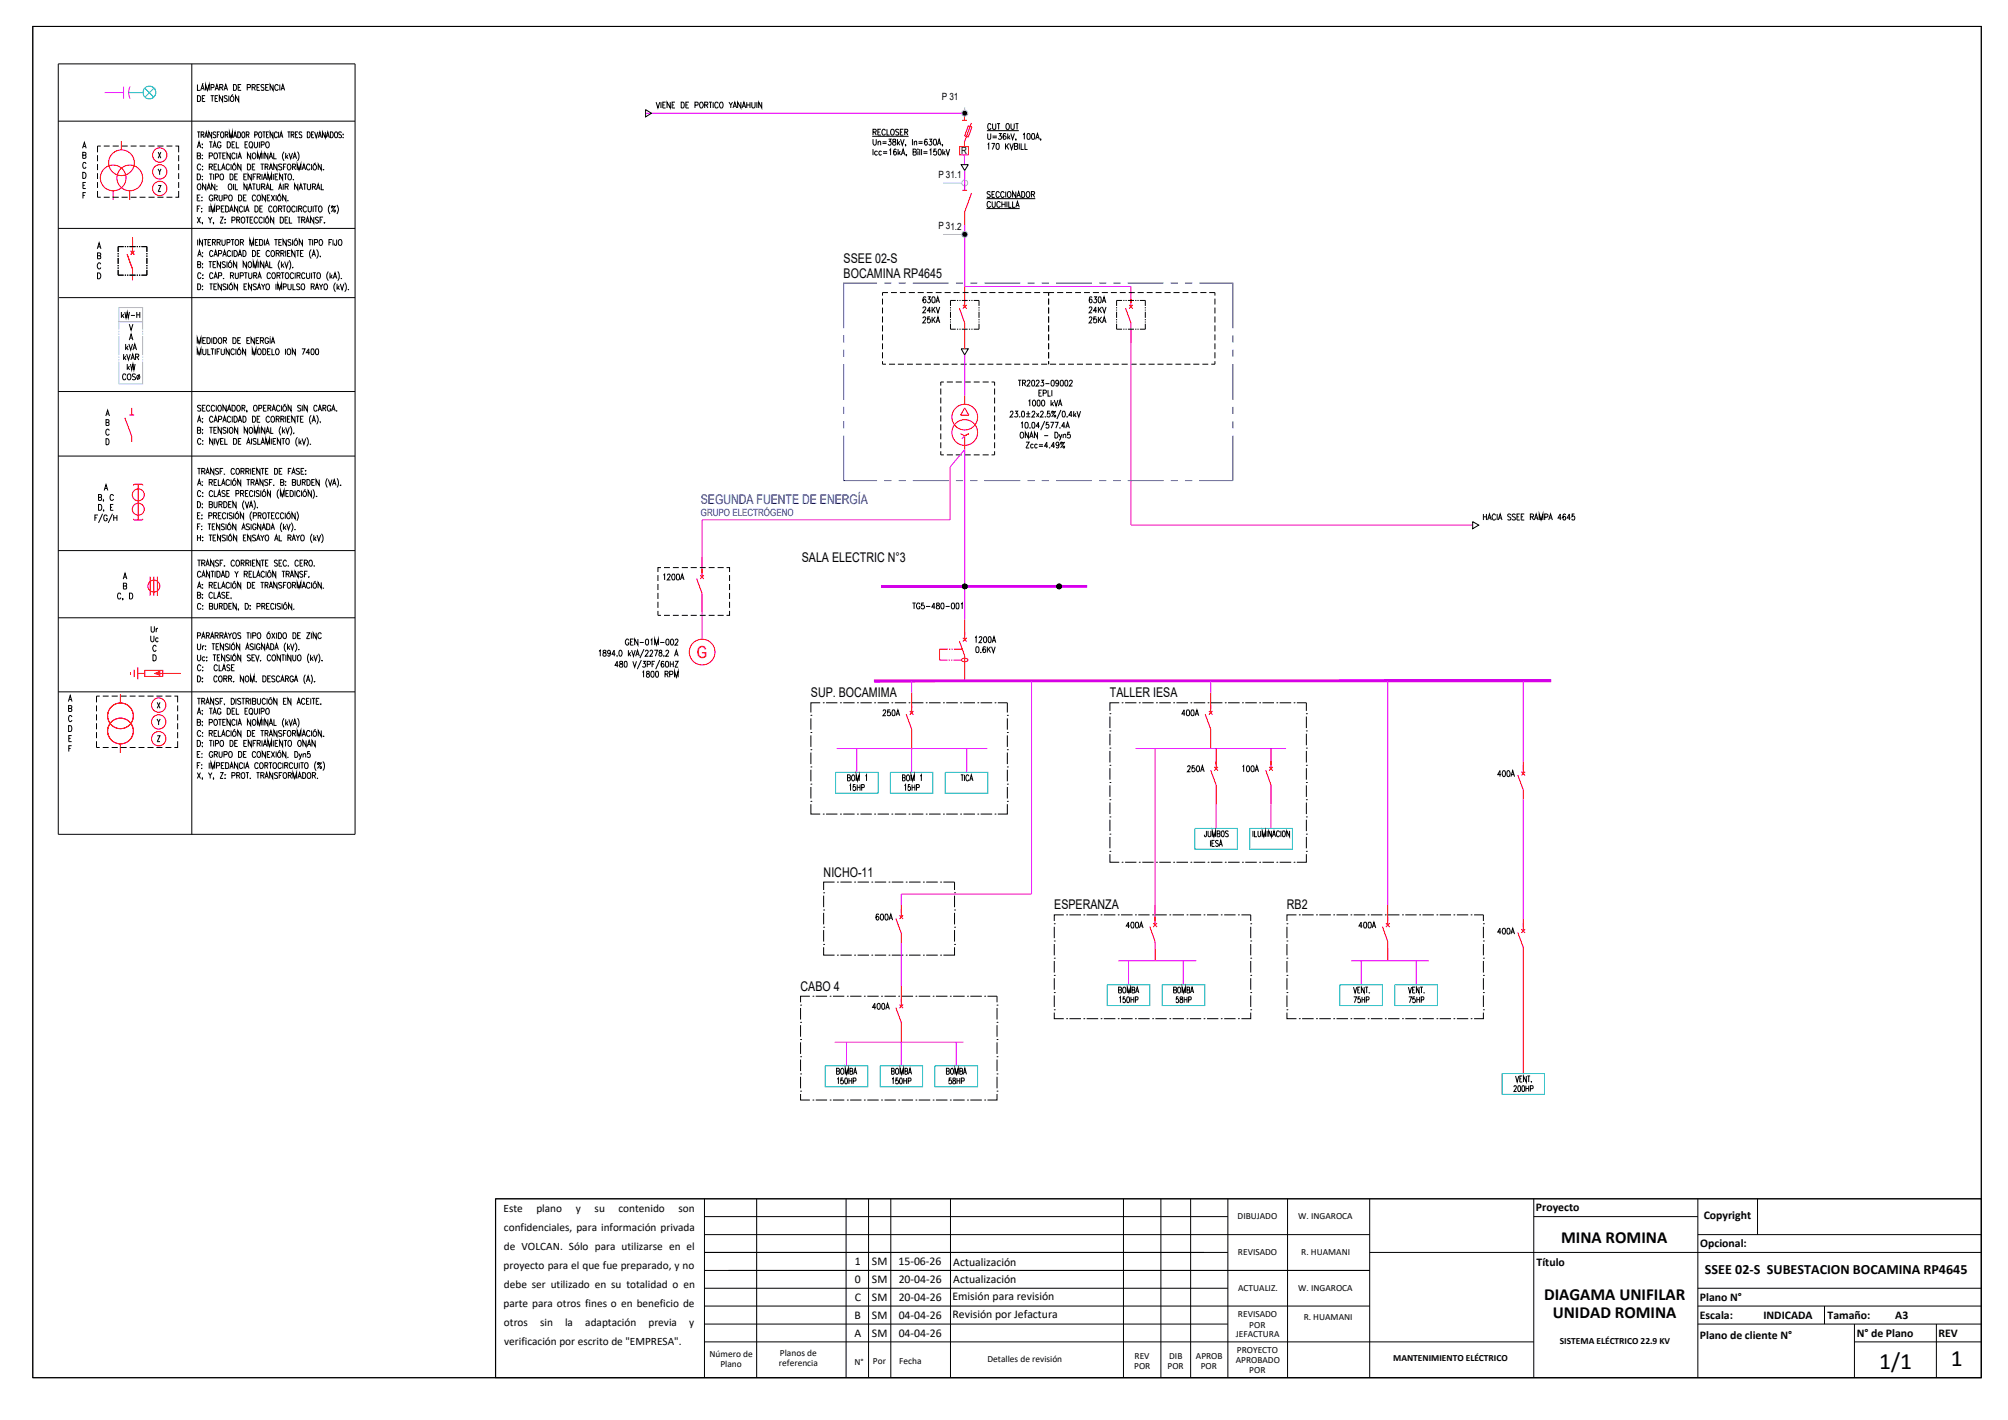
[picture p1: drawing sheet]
<svg xmlns="http://www.w3.org/2000/svg" width="420mm" height="297mm" viewBox="0 0 420 297" stroke-linecap="round" stroke-linejoin="round" font-family="sans-serif">
<defs><g id="words">
<g font-size="4.9">
<text x="393.2" y="286.3">1/1</text>
<text x="408.2" y="285.8">1</text>
</g>
<text font-size="4" x="30.3" y="133.3">Ur</text>
<text font-size="3.5" fill="#f00" x="145.8" y="137.7">G</text>
<g font-size="3.5">
<text x="326.6" y="260">MINA ROMINA</text>
<text x="323.1" y="272">DIAGAMA UNIFILAR</text>
<text x="324.9" y="275.7">UNIDAD ROMINA</text>
</g>
<text font-size="3" x="356.7" y="266.4">SSEE 02-S SUBESTACION BOCAMINA RP4645</text>
<g font-size="2.8">
<text x="176.5" y="58.1">BOCAMINA RP4645</text>
<text x="176.5" y="54.9">SSEE 02-S</text>
<text x="167.8" y="117.5">SALA ELECTRIC N°3</text>
<text x="169.7" y="145.9">SUP. BOCAMIMA</text>
<text x="232.2" y="145.9">TALLER IESA</text>
<text x="172.3" y="183.4">NICHO-11</text>
<text x="220.6" y="190.2">ESPERANZA</text>
<text x="269.3" y="190.2">RB2</text>
<text x="167.5" y="207.2">CABO 4</text>
</g>
<text font-size="2.8" fill="#00f" x="146.6" y="105.4">SEGUNDA FUENTE DE ENERGÍA</text>
<g font-size="2.5">
<text x="321.4" y="253.2">Proyecto</text>
<text x="356.5" y="254.9">Copyright</text>
<text x="355.8" y="260.8">Opcional:</text>
<text x="178.9" y="264.7">1</text>
<text x="178.9" y="268.4">0</text>
<text x="182.5" y="268.4">SM</text>
<text x="182.5" y="264.7">SM</text>
<text x="188" y="264.7">15-06-26</text>
<text x="188" y="268.4">20-04-26</text>
<text x="199.5" y="268.5">Actualización</text>
<text x="199.5" y="264.7">Actualización</text>
<text x="321.5" y="264.7">Título</text>
<text x="178.8" y="275.9">B</text>
<text x="178.9" y="272.2">C</text>
<text x="182.5" y="272.2">SM</text>
<text x="182.5" y="275.9">SM</text>
<text x="188" y="272.2">20-04-26</text>
<text x="188" y="275.9">04-04-26</text>
<text x="199.3" y="272">Emisión para revisión</text>
<text x="199.3" y="275.8">Revisión por Jefactura</text>
<text x="355.7" y="272.2">Plano N°</text>
<text x="355.7" y="276">Escala:</text>
<text x="369" y="275.9">INDICADA</text>
<text x="382.4" y="276">Tamaño:</text>
<text x="396.6" y="275.9">A3</text>
<text x="178.8" y="279.7">A</text>
<text x="182.5" y="279.7">SM</text>
<text x="188" y="279.7">04-04-26</text>
<text x="355.7" y="280">Plano de cliente N°</text>
<text x="388.5" y="279.7">N° de Plano</text>
<text x="405.6" y="279.7">REV</text>
</g>
<g font-size="2.4">
<text x="105.4" y="253.6">Este</text>
<text x="105.5" y="257.5">confidenciales, para información privada</text>
<text x="112.2" y="253.6">plano</text>
<text x="120.5" y="253.6">y</text>
<text x="124.4" y="253.6">su</text>
<text x="129.4" y="253.6">contenido</text>
<text x="142" y="253.6">son</text>
<text x="105.5" y="261.5">de VOLCAN. Sólo para utilizarse en el</text>
<text x="105.4" y="265.5">proyecto para el que fue preparado, y no</text>
<text x="105.5" y="269.4">debe ser utilizado en su totalidad o en</text>
<text x="105.4" y="273.4">parte para otros fines o en beneficio de</text>
<text x="105.5" y="277.4">otros</text>
<text x="105.5" y="281.3">verificación por escrito de &quot;EMPRESA&quot;.</text>
<text x="113" y="277.4">sin</text>
<text x="118.2" y="277.4">la</text>
<text x="122.5" y="277.4">adaptación</text>
<text x="135.7" y="277.4">previa</text>
<text x="144.2" y="277.4">y</text>
</g>
<g font-size="2.1">
<text x="197.1" y="20.9" transform="rotate(1 197.1 20.9)">P 31</text>
<text x="201.1" y="32.3">R</text>
<text x="196.3" y="37.2">P 31.1</text>
<text x="196.3" y="48">P 31.2</text>
</g>
<text font-size="2.1" fill="#00f" x="146.6" y="108">GRUPO ELECTRÓGENO</text>
<g font-size="2">
<text x="259" y="255">DIBUJADO</text>
<text x="271.7" y="255">W. INGAROCA</text>
<text x="259" y="262.5">REVISADO</text>
<text x="272.3" y="262.5">R. HUAMANI</text>
<text x="259.1" y="270">ACTUALIZ.</text>
<text x="271.7" y="270">W. INGAROCA</text>
<text x="259" y="275.6">REVISADO</text>
<text x="258.6" y="279.8">JEFACTURA</text>
<text x="261.4" y="277.7">POR</text>
<text x="272.8" y="276.1">R. HUAMANI</text>
<text x="326.4" y="281">SISTEMA ELÉCTRICO 22.9 KV</text>
<text x="148.5" y="283.8">Número de</text>
<text x="150.7" y="286">Plano</text>
<text x="163" y="285.8">referencia</text>
<text x="163.2" y="283.6">Planos de</text>
<text x="178.8" y="285.4">N°</text>
<text x="182.7" y="285.4">Por</text>
<text x="188.2" y="285.4">Fecha</text>
<text x="206.6" y="284.9">Detalles de revisión</text>
<text x="237.3" y="286.3">POR</text>
<text x="237.4" y="284.3">REV</text>
<text x="244.3" y="286.3">POR</text>
<text x="244.6" y="284.3">DIB</text>
<text x="250.2" y="284.3">APROB</text>
<text x="251.2" y="286.3">POR</text>
<text x="258.6" y="285.2">APROBADO</text>
<text x="258.8" y="283.1">PROYECTO</text>
<text x="261.4" y="287.3">POR</text>
<text x="291.5" y="284.6">MANTENIMIENTO ELÉCTRICO</text>
</g>
</g></defs>
<!-- layer: 99-NOTAS -->
<g fill="none" stroke="#000" stroke-width=".21">
<path d="M41.3 17.7v1.2h.6M42 18.9l.4-1.2 .4 1.2M42.1 18.5h.5M42.5 17.4l-.1 .2M43 18.9v-1.2l.4 1.2 .4-1.2v1.2M44.2 18.3l.5-.1v-.5h-.5v1.2M45 18.9l.4-1.2 .4 1.2M45.1 18.5h.5M46 18.3l.6-.1v-.5h-.6v1.2M46.3 18.3l.4 .6M46.9 18.9l.3-1.2 .4 1.2M47 18.5h.5"/>
<path d="M48.8 19.8l-.4 .2M48.9 17.7a.62 .62 0 0 1 .6 .6 .62 .62 0 0 1-.6 .6zM49.8 18.3h.4M50.5 17.7h-.7v1.2h.7M51.7 18.3l.7-.1-.1-.5h-.6v1.2M52.7 18.3l.6-.1 .1-.4-.7-.1v1.2M53.1 18.3l.3 .6M53.8 18.3h.3M54.4 17.7h-.6v1.2h.6M55.2 17.9l-.2-.2h-.3v.4l.5 .3v.3l-.2 .2-.4-.2M55.6 18.3h.4M56.2 17.7h-.6v1.2h.6"/>
<path d="M57.1 17.7v1.2l-.6-1.2v1.2M58.2 18a.37 .37 0 0 0-.4-.3 .37 .37 0 0 0-.3 .4v.3a.37 .37 0 0 0 .3 .5 .37 .37 0 0 0 .4-.3M58.5 17.7v1.2M58.8 18.9l.4-1.2 .4 1.2M58.9 18.5h.5M41.3 30.9l.4-1.2 .3 1.2M41.3 32.6l.6-.1v-.5h-.6v1.2h.6l.1-.4-.3-.2M41.3 36.4a.67 .67 0 0 1 .7 .4 .67 .67 0 0 1-.2 .8h-.5zM41.3 27.6h.6M41.3 20a.62 .62 0 0 1 .7 .6 .62 .62 0 0 1-.7 .6zM41.4 30.5h.5M41.5 38.5h.1a.63 .63 0 0 1 .5 .6 .63 .63 0 0 1-.5 .6 .79 .79 0 0 1-.1-1.2z"/>
<path d="M41.6 27.6v1.2M42 34.6a.37 .37 0 0 0-.5-.3 .37 .37 0 0 0-.2 .5v.3a.37 .37 0 0 0 .2 .4 .37 .37 0 0 0 .5-.3M42.1 28.2l.5-.1v-.5h-.5v1.2M42.3 30.8h.1M42.3 32.4h.1M42.3 36.8h.1M42.3 30.1v.1zM42.3 33.1v.1zM42.3 37.5v.1zM42.3 20.6h.4M42.4 34.7v.1zM42.4 35.4v.1z"/>
<path d="M42.4 28.2l.3 .6M42.8 28.8l.4-1.2 .3 1.2M42.9 20h-.6v1.2h.6M43 28.4h.4M43.1 38.5v1.2l-.7-1.2v1.2M43.3 39.7l.4-1.2 .4 1.2M43.4 39.3h.5M43.8 32.6h.6v-.6h-.6v1.2M43.8 34.9l.6-.1v-.4l-.6-.1v1.2M43.8 29.7h.6M43.8 36.4h.6M44.1 20h.6"/>
<path d="M44.1 29.7v1.2M44.1 36.4v1.2M44.1 34.9l.3 .6M44.3 27.6v1.2l-.6-1.2v1.2M44.4 20v1.2M44.5 30.9l.4-1.2 .4 1.2M44.7 30.5h.5M44.7 36.4v1.2M44.8 34.9h.4M44.9 32h.1a.6 .6 0 0 1 .5 .6 .6 .6 0 0 1-.6 .6l-.2-.4zM45 38.5v1.2l-.7-1.2v1.2M45 20.6h.4"/>
<path d="M45.1 37h.5v-.6h-.5v1.2M45.2 27.8l-.2-.2h-.3l-.1 .4a.53 .53 0 0 1 .5 .8h-.3l-.2-.2M45.4 38.9h.1M45.4 39.6h.1M45.4 34.3h-.6v1.2h.6M45.5 28.2h.3M45.6 20h-.6v1.2h.6M45.7 34.3v1.2h.6M45.7 32h.7M46 27.6h-.5v1.2M46 32v1.2M46.2 30a.37 .37 0 0 0-.4-.3 .37 .37 0 0 0-.3 .4v.3a.38 .38 0 0 0 .4 .5 .38 .38 0 0 0 .3-.5h-.2"/>
<path d="M46.2 36.4h.1a.63 .63 0 0 1 .5 .6 .63 .63 0 0 1-.5 .6 .79 .79 0 0 1-.1-1.2zM46.3 27.6h.1a.65 .65 0 0 1 .4 .6 .65 .65 0 0 1-.4 .6 .89 .89 0 0 1-.1-1.2zM46.4 35.5l.3-1.2 .4 1.2M46.5 35.1h.5M46.6 20v1.2l-.7-1.2v1.2M46.6 32.6h.4M47.1 28.2l.5-.1v-.5h-.5v1.2M47.2 32h-.6v1.2h.6M47.4 28.2l.3 .6M47.5 20.2l-.2-.2-.3 .1-.1 .3 .6 .4v.3l-.2 .1-.4-.1M47.5 29.7a.64 .64 0 0 1 .7 .6 .64 .64 0 0 1-.7 .6zM47.8 38.6l.2-.1a.63 .63 0 0 1 .5 .6 .63 .63 0 0 1-.5 .6l-.2-.5z"/>
<path d="M47.9 20v1.2M48 28.8v-1.2l.3 1.2 .3-1.2v1.2M48 34.6a.35 .35 0 0 0-.4-.3 .35 .35 0 0 0-.3 .5v.3a.35 .35 0 0 0 .3 .4 .35 .35 0 0 0 .4-.3M48.1 36.4a.67 .67 0 0 1 .7 .4 .67 .67 0 0 1-.2 .8h-.5zM48.2 32v1.2l-.7-1.2v1.2M48.3 34.3v1.2M48.4 20.2l.1-.1a.55 .55 0 0 1 .5 .6 .55 .55 0 0 1-.6 .5l-.1-.1a.69 .69 0 0 1 .1-.9zM48.6 30.3h.3M48.8 34.5l.1-.1a.55 .55 0 0 1 .5 .6 .55 .55 0 0 1-.6 .5l-.2-.4zM48.9 28.8l.3-1.2 .3 1.2M48.9 38.5v1.2M49 28.4h.4"/>
<path d="M49.1 37h.4M49.1 29.7h-.5v1.2h.5M49.2 32.3a.35 .35 0 0 0-.4-.3 .35 .35 0 0 0-.3 .5v.3a.35 .35 0 0 0 .3 .4 .35 .35 0 0 0 .4-.3M49.2 34.1l-.4 .2M49.2 38.5v1.2h.6M49.4 29.7v1.2h.6M49.5 32v1.2M49.7 27.6a.67 .67 0 0 1 .7 .4 .67 .67 0 0 1-.2 .8h-.5zM49.7 36.4h-.6v1.2h.6M49.8 33.2l.4-1.2 .3 1.2M49.9 32.8h.5M50 20v1.2l-.7-1.2v1.2"/>
<path d="M50.4 34.3v1.2l-.7-1.2v1.2M50.8 27.6a.67 .67 0 0 1 .4 .6 .67 .67 0 0 1-.4 .6 .89 .89 0 0 1 0-1.2zM51 37h.4M51.3 30.3h.3M51.5 28.2l.5-.1v-.5h-.5v1.2M51.6 36.4h-.6v1.2h.6M51.7 38.5v1.2l-.6-1.2v1.2M51.8 34.3a.62 .62 0 0 1 .7 .6 .62 .62 0 0 1-.7 .6zM51.8 28.2l.3 .6M51.9 29.7h-.6v1.2h.6M51.9 39.7l.4-1.2 .4 1.2M52.1 39.3h.5"/>
<path d="M52.3 29.7h.1a.66 .66 0 0 1 .5 .6 .66 .66 0 0 1-.5 .6 .9 .9 0 0 1-.1-1.2zM52.5 32v1.2l-.7-1.2v1.2M52.5 30.7l.3 .3M52.6 36.4v1.2l-.7-1.2v1.2M52.8 34.9h.4M52.8 38.5h.7M53 32a.57 .57 0 0 1 .6 .6 .57 .57 0 0 1-.6 .6l-.2-.4zM53 37h.3M53.1 38.5v1.2M53.2 29.7v.9l.3 .3 .4-.3v-.9M53.3 28.2l.5-.1v-.5h-.5v1.2M53.4 34.3h-.6v1.2h.6"/>
<path d="M53.6 36.4h-.6v1.2M53.7 38.5v.9l.3 .3 .3-.2 .1-1M53.8 37l.6-.1v-.5h-.6v1.2M53.9 33.2v-1.2l.4 1.2 .4-1.2v1.2M54.1 37l.4 .6M54.3 27.6h.1a.65 .65 0 0 1 .4 .6 .65 .65 0 0 1-.4 .6 .89 .89 0 0 1-.1-1.2zM54.3 29.7v1.2M54.5 34.3h.7M54.7 30.3l.5-.1v-.5h-.5v1.2M54.7 39.1l.6-.1v-.5h-.6v1.2M54.8 36.4v1.2M54.9 34.3v1.2"/>
<path d="M54.9 27.6h.6M55 32v1.2M55.1 37.6l.4-1.2 .3 1.2M55.1 39.1l.3 .6M55.2 37.2h.5M55.2 27.6v1.2M55.5 34.9l.5-.1v-.4l-.5-.1v1.2M55.6 39.7l.4-1.2 .4 1.2M55.8 28.2h.2M55.8 39.3h.4M55.8 29.7h.1a.66 .66 0 0 1 .5 .6 .66 .66 0 0 1-.5 .6 .85 .85 0 0 1-.1-1.2zM55.8 34.9l.3 .6"/>
<path d="M56 32v1.2l-.6-1.2v1.2M56 37.6v-1.2l.4 1.2 .4-1.2v1.2M56.3 27.6h-.5v1.2h.5M56.3 33.2l.4-1.2 .4 1.2M56.3 35.5l.4-1.2 .4 1.2M56.4 32.8h.5M56.4 35.1h.5M56.6 38.5v1.2h.6M57.1 27.6v1.2l-.6-1.2v1.2M57.2 36.4v1.2M57.3 32v1.2h.6M57.6 37h.4"/>
<path d="M58 34.3v1.2l-.7-1.2v1.2M58 27.9a.33 .33 0 0 0-.4-.3 .33 .33 0 0 0-.2 .5v.2a.33 .33 0 0 0 .2 .5 .33 .33 0 0 0 .4-.3M58.2 36.4h-.6v1.2h.6M58.3 39.7l.3-1.2 .4 1.2M58.3 27.6v1.2M58.4 39.3h.5M58.5 28.8l.3-1.2 .4 1.2M58.6 28.4h.5M59 34.5l-.3-.2-.4 .2 .1 .3 .5 .2a.36 .36 0 0 1-.1 .6 .36 .36 0 0 1-.5-.2M59.1 36.4v1.2l-.6-1.2v1.2M59.3 38.5v1.2M59.3 34.9h.4"/>
<path d="M59.4 36.4h.7M59.4 31.7a1.5 1.5 0 0 0 0 1.9M59.6 39.1l.6-.1v-.5h-.6v1.2M59.7 36.4v1.2M59.8 32v1.2M59.9 34.3h-.6v1.2M59.9 32.8l.4 .4M60 39.1l.3 .6M60.2 27.6h.5M60.2 32.4l-.4 .6M60.3 34.4a.57 .57 0 0 1 .6 .5 .57 .57 0 0 1-.6 .6l-.2-.4zM60.5 32l.3 1.2 .4-1.2"/>
<path d="M60.5 36.4a.63 .63 0 0 1 .5 .6 .63 .63 0 0 1-.5 .6 .79 .79 0 0 1 0-1.2zM60.5 27.6v1.2M60.9 28.2l.5-.1v-.5h-.5v1.2M61.2 34.9l.6-.1v-.4l-.6-.1v1.2M61.2 28.2l.3 .6M61.3 33.2l.4-1.2 .4 1.2M61.4 37.5v.1zM61.4 32.8h.5M61.5 34.9l.3 .6M61.8 28.2h.3M62.2 35.5v-1.2l.4 1.2 .3-1.2v1.2M62.2 31.7a1.5 1.5 0 0 1 0 1.9"/>
<path d="M62.3 38.5v1.2l-.7-1.2v1.2M62.4 27.6h-.6v1.2h.6M62.6 39.7l.3-1.2 .4 1.2M62.7 39.3h.5M63.2 27.8l-.3-.2h-.2l-.1 .4a.53 .53 0 0 1 .5 .8h-.3l-.2-.2M63.2 35.5l.4-1.2 .4 1.2M63.3 35.1h.5M63.4 38.5h.7M63.8 38.5v1.2M64.3 27.6a.67 .67 0 0 1 .6 .4 .67 .67 0 0 1-.2 .8h-.4zM64.3 38.5v.9l.3 .3 .3-.2 .1-1M64.9 34.6a.37 .37 0 0 0-.5-.3 .37 .37 0 0 0-.3 .5v.3a.37 .37 0 0 0 .3 .4 .37 .37 0 0 0 .5-.3"/>
<path d="M65.2 28.2h.3M65.2 34.3v1.2M65.4 39.1l.6-.2v-.3l-.6-.1v1.2M65.7 34.5a.55 .55 0 0 1 .6 .4 .55 .55 0 0 1-.3 .6h-.3l-.2-.4zM65.7 27.6h-.5v1.2h.5M65.7 39.1l.3 .6M65.8 27.6l.4 1.2 .3-1.2M66 34.1l-.3 .2M66.2 39.7l.4-1.2 .4 1.2M66.4 39.3h.4M66.6 28.8l.3-1.2 .4 1.2M66.7 28.4h.4"/>
<path d="M67.2 34.3v1.2l-.6-1.2v1.2M67.2 38.5v1.2h.6M67.6 35.4v.1zM68.1 27.6v1.2l-.6-1.2v1.2M68.2 28.8l.4-1.2 .3 1.2M68.4 28.4h.4M69.1 27.6a.67 .67 0 0 1 .7 .4 .67 .67 0 0 1-.2 .8h-.5zM70.1 27.6h.1a.65 .65 0 0 1 .5 .6 .65 .65 0 0 1-.5 .6 .89 .89 0 0 1-.1-1.2zM71.5 27.8l-.3-.2h-.2l-.1 .4a.53 .53 0 0 1 .5 .8h-.3l-.2-.2M71.8 28h.1M71.8 28.7h.1M41.3 41.4h.4"/>
<path d="M41.3 43.7h.4M41.3 45.4l.7 1.3M41.4 53.7l.3-1.3 .4 1.3M41.4 55.3h.5l.1-.5-.6-.1v1.3l.6-.1v-.3l-.2-.3M41.4 59.4a.67 .67 0 0 1 .6 .4 .67 .67 0 0 1-.2 .8h-.4zM41.4 50.1v1.2M41.5 53.2h.5M41.9 40.8h-.6v1.2h.6M41.9 43.1h-.6v1.3M42 45.4l-.7 1.3M42 57.3a.35 .35 0 0 0-.4-.2 .35 .35 0 0 0-.2 .4v.3a.35 .35 0 0 0 .2 .5 .35 .35 0 0 0 .4-.3M42.2 44.2h.1"/>
<path d="M42.2 43.5v.1zM42.2 41.2v.1zM42.2 41.9v.1zM42.4 53.5h.1M42.4 55.1h.1M42.4 55.9h.1M42.4 46.6l-.1 .3M42.4 50.1v1.2l-.7-1.2v1.2M42.4 52.8v.1zM42.4 58.2h.1zM42.4 59.8v.1zM42.4 57.5v.1z"/>
<path d="M42.6 50.1h.7M43 50.1v1.2M43.5 50.7h.4M43.6 45.4l.4 .6v.7M43.7 54.7h.6M43.8 43.1v1.3M43.9 59.4h.6M44 54.7v1.3M44.2 44.4v-1.3l.3 1.3 .4-1.3v1.3M44.2 50.1h-.7v1.2h.7M44.2 59.4v1.2M44.4 45.4l-.4 .6"/>
<path d="M44.4 50.7l.6-.1v-.4l-.6-.1v1.2M44.5 41.1a.37 .37 0 0 0-.5-.3 .37 .37 0 0 0-.2 .5v.3a.37 .37 0 0 0 .3 .4 .37 .37 0 0 0 .4-.4h-.2M44.5 52.7l-.2-.3a.66 .66 0 0 0-.5 .6 .66 .66 0 0 0 .5 .7l.2-.3M44.5 57.3a.35 .35 0 0 0-.4-.2 .35 .35 0 0 0-.2 .4v.3a.35 .35 0 0 0 .2 .5 .35 .35 0 0 0 .4-.3M44.6 55.3h.4M44.7 46.6l-.1 .3M44.7 53.7l.4-1.3 .4 1.3M44.7 58.3l.4-1.2 .4 1.2M44.7 50.7l.4 .6M44.7 60h.4M44.8 41.4l.6-.1 .1-.4-.7-.1v1.2M44.9 53.2h.5"/>
<path d="M44.9 57.9h.5M45.2 41.4l.3 .6M45.2 54.7h-.6v1.3h.6M45.3 43.8l.6-.1v-.5l-.6-.1v1.3M45.4 59.4h-.7v1.2h.7M45.4 50.7l.6-.1 .1-.4-.7-.1v1.2M45.7 53.1l.6-.1 .1-.5-.7-.1v1.3M45.7 57.7l.7-.1-.1-.5h-.6v1.2M45.8 50.7l.3 .6M45.8 40.8v.9l.3 .3 .3-.1 .1-1.1M46.1 45.4h.6l-.6 1.3h.6M46.1 54.7v1.3l-.6-1.3v1.3"/>
<path d="M46.3 59.4v1.2l-.7-1.2v1.2M46.3 43.7h.4M46.4 50.1v.9l.3 .3h.2l.2-.3v-.9M46.6 53.7l.4-1.3 .4 1.3M46.8 58.2h.1M46.7 53.2h.5M46.9 41.4h.6v-.5l-.6-.1v1.2M46.9 43.1h-.6v1.3h.6M47 45.9h.2zM47 46.6h.2zM47.2 54.9a.33 .33 0 0 0-.6-.2 .33 .33 0 0 0 .1 .6l.3 .1a.33 .33 0 0 1 0 .6 .33 .33 0 0 1-.5-.2M47.2 43.1a.64 .64 0 0 1 .7 .6 .64 .64 0 0 1-.7 .7z"/>
<path d="M47.3 59.5l-.2-.1h-.4v.4l.4 .2 .2 .4-.2 .2-.4-.2M47.5 50.7h.5l.1-.5-.6-.1v1.2M47.5 54.7v1.3M47.6 59.4v1.2M47.8 55l.2-.2a.58 .58 0 0 1 .5 .6 .58 .58 0 0 1-.5 .6v-.1a.69 .69 0 0 1-.2-.9zM48 40.8h.1a.6 .6 0 0 1 .5 .6 .6 .6 0 0 1-.6 .6l-.2-.4zM48 59.7l.2-.2a.55 .55 0 0 1 .5 .6 .55 .55 0 0 1-.6 .5l-.2-.4zM48 44.4l.4-1.3 .4 1.3M48.2 57.6h.6l.1-.4-.7-.1v1.2M48.2 43.9h.5M48.3 52.7l-.3-.3a.66 .66 0 0 0-.5 .6 .66 .66 0 0 0 .5 .7l.3-.3M48.3 50.1h.7"/>
<path d="M48.3 54.5l-.3 .2M48.5 46.1l.6-.1v-.5l-.6-.1v1.3M48.5 59.1l-.4 .3M48.6 57.6l.3 .7M48.6 52.4v1.3M48.7 50.1v1.2M49 52.4a.64 .64 0 0 1 .7 .6 .64 .64 0 0 1-.7 .7zM49.2 57.1v.8l.3 .4 .3-.2 .1-1M49.4 50.2l.1-.1a.6 .6 0 0 1 .5 .7 .6 .6 0 0 1-.6 .5l-.2-.4zM49.5 46h.6v-.5l-.6-.1v1.3M49.5 54.7v1.3l-.6-1.3v1.3M49.7 59.4v1.2l-.7-1.2v1.2"/>
<path d="M49.7 43.1v1.3l-.6-1.3v1.3M49.8 53.7l.4-1.3 .4 1.3M49.9 46l.3 .7M49.9 40.8a.67 .67 0 0 1 .7 .4 .67 .67 0 0 1-.2 .8h-.5zM50 53.2h.5M50.2 57.7l.7-.1-.1-.5h-.6v1.2M50.3 50.7l.5-.1 .2-.2-.1-.2-.6-.1v1.2M50.5 45.6l.3-.2a.66 .66 0 0 1 .4 .6 .66 .66 0 0 1-.4 .7l-.3-.5zM50.6 50.7l.4 .6M50.8 43.4l-.3-.3a.66 .66 0 0 0-.4 .6 .66 .66 0 0 0 .4 .7l.3-.3M50.8 52.4a.64 .64 0 0 1 .7 .6 .64 .64 0 0 1-.7 .7zM50.9 41.4h.4"/>
<path d="M51.1 60h.3M51.1 43.1v1.3M51.1 57.1h.7M51.4 44.4l.3-1.3 .4 1.3M51.4 45.4h.7M51.4 57.1v1.2M51.5 43.9h.5M51.6 40.8h-.7v1.2h.7M51.6 54.7v1.3l-.7-1.3v1.3M51.7 59.4h-.6v1.2h.6M51.8 45.4v1.3M52 54.9l.2-.2a.66 .66 0 0 1 .5 .7 .66 .66 0 0 1-.5 .6l-.3-.5z"/>
<path d="M52 57.1v.8l.3 .4 .2-.1 .2-.3v-.8M52.3 51.3v-1.2l.4 1.2 .3-1.2v1.2M52.3 46h.4M52.6 59.4v1.2l-.6-1.2v1.2M52.8 52.4a.64 .64 0 0 1 .7 .6 .64 .64 0 0 1-.7 .7zM53 45.4h-.7v1.3h.7M53 56v-1.3l.4 1.3 .4-1.3v1.3M53.1 57.6h.5v-.5h-.5v1.2M53.3 43.1a.64 .64 0 0 1 .7 .6 .64 .64 0 0 1-.7 .7zM53.4 57.6l.3 .7M53.4 50.7h.4M53.5 41.1a.37 .37 0 0 0-.4-.3 .37 .37 0 0 0-.3 .5v.3a.37 .37 0 0 0 .3 .4 .37 .37 0 0 0 .4-.3"/>
<path d="M53.6 59.5l-.2-.1-.4 .1 .1 .3 .4 .2a.36 .36 0 0 1 0 .6 .36 .36 0 0 1-.5-.2M53.8 53h.4M53.9 45.7a.37 .37 0 0 0-.5-.3 .37 .37 0 0 0-.2 .5v.5l.3 .3h.2l.2-.3M53.9 58.3l.4-1.2 .4 1.2M54 40.8h.1a.63 .63 0 0 1 .4 .6 .63 .63 0 0 1-.4 .6 .79 .79 0 0 1-.1-1.2zM54.1 50.1h-.7v1.2h.7M54.1 57.9h.4M54.1 54.7v1.3M54.3 50.1a.67 .67 0 0 1 .7 .4 .67 .67 0 0 1-.2 .8h-.5zM54.4 43.7h.3M54.4 52.4h-.6v1.3h.6M54.7 59.4l.4 .6v.6"/>
<path d="M54.9 45.7a.37 .37 0 0 0-.4-.3 .37 .37 0 0 0-.3 .5l.2 .7 .3 .1 .2-.3M54.9 43.1h-.5v1.3h.5M55.2 54.7v1.3l-.7-1.3v1.3M55.2 45.4v1.3M55.3 50.1v1.2M55.4 56l.4-1.3 .4 1.3M55.5 59.4l-.4 .6M55.5 40.8v1.2l-.6-1.2v1.2M55.6 51.3l.4-1.2 .3 1.2M55.6 55.6h.4M55.7 45.6l.1-.1a.58 .58 0 0 1 .5 .6 .58 .58 0 0 1-.5 .6l-.1-.1a.67 .67 0 0 1 0-1zM55.7 59.5l.2-.1a.63 .63 0 0 1 .5 .6 .63 .63 0 0 1-.5 .6l-.3-.5z"/>
<path d="M55.7 50.9h.5M55.9 41.4h.4M56.1 45.2l-.4 .2M56.4 52.7l-.2-.3a.65 .65 0 0 0-.5 .6 .65 .65 0 0 0 .5 .7l.2-.3M56.4 54.7v1.3h.6M56.5 40.8h-.6v1.2h.6M56.6 57.3a.37 .37 0 0 0-.4-.2 .37 .37 0 0 0-.3 .4v.3a.37 .37 0 0 0 .3 .5 .37 .37 0 0 0 .4-.3M56.8 40.8l.6 1.2M56.9 52.5l.1-.1a.66 .66 0 0 1 .5 .6 .66 .66 0 0 1-.5 .7 .83 .83 0 0 1-.1-1.2zM56.9 43.4l-.2-.3a.66 .66 0 0 0-.5 .6 .66 .66 0 0 0 .5 .7l.2-.3M57.1 57.1a.63 .63 0 0 1 .5 .6 .63 .63 0 0 1-.5 .6 .79 .79 0 0 1 0-1.2zM57.3 45.4v1.3l-.7-1.3v1.3"/>
<path d="M57.4 43.2l.1-.1a.66 .66 0 0 1 .5 .6 .66 .66 0 0 1-.5 .7 .79 .79 0 0 1-.1-1.2zM57.4 50.1h.7M57.4 40.8l-.6 1.2M57.7 50.1v1.2M57.7 59.4v1.2M57.8 53l.5-.1 .2-.3-.3-.2h-.4v1.3M57.8 40.8v1.2M58 57.6h.5v-.5h-.5v1.2M58.1 53l.4 .7M58.3 43.7l.6-.1v-.4l-.6-.1v1.3M58.3 57.6l.3 .7M58.3 40.9a.55 .55 0 0 1 .5 .6 .55 .55 0 0 1-.5 .5 .7 .7 0 0 1 0-1.1z"/>
<path d="M58.3 50.7h.4M58.5 54.5a1.5 1.5 0 0 0 0 1.9M58.6 45.4a.64 .64 0 0 1 .7 .6 .64 .64 0 0 1-.7 .7zM58.6 40.5l-.3 .3M58.6 43.7l.4 .7M58.8 53l.6-.1v-.4l-.6-.1v1.3M58.8 57.1h.7M58.9 54.7v1.3M58.9 50.1h-.6v1.2h.6M59.1 53l.3 .7M59.1 55.5l.3 .5M59.1 43.1h.7"/>
<path d="M59.1 57.1v1.2M59.4 55.1l-.5 .6M59.5 43.1v1.3M59.6 54.7l.3 1.3 .4-1.3M59.6 46h.4M59.8 52.4v1.3M59.8 40.8v1.2l-.7-1.2v1.2M59.9 57.1a.57 .57 0 0 1 .6 .6 .57 .57 0 0 1-.6 .5l-.2-.4zM59.9 50.1v1.2l-.7-1.2v1.2M60.2 53h.3M60.2 43.2l.1-.1a.66 .66 0 0 1 .5 .6 .66 .66 0 0 1-.5 .7 .89 .89 0 0 1-.1-1.2zM60.2 41.9v.1z"/>
<path d="M60.2 59.4v.9l.3 .3 .4-.2v-1M60.3 45.4h-.7v1.3h.7M60.5 54.5a1.5 1.5 0 0 1 0 1.9M60.5 45.4v1.3h.6M60.8 52.4h-.6v1.3h.6M60.9 50.3l-.2-.2-.4 .1v.4l.5 .2 .1 .4-.2 .1-.5-.1M61.3 55.9h.1M61.2 50.1v1.2M61.3 59.4v1.2h.5M61.4 57.3a.37 .37 0 0 0-.4-.2 .37 .37 0 0 0-.3 .4v.3a.37 .37 0 0 0 .3 .5 .37 .37 0 0 0 .4-.3M61.7 50.3l.1-.1a.55 .55 0 0 1 .5 .6 .55 .55 0 0 1-.6 .5l-.2-.4zM61.7 52.4v1.3l-.7-1.3v1.3"/>
<path d="M61.8 43.4l-.3-.3a.66 .66 0 0 0-.5 .6 .66 .66 0 0 0 .5 .7l.3-.3M61.8 57.1v1.2M62 52.4h.6M62.1 49.9l-.4 .2M62.1 43.1v1.3M62.1 57.6h.6v-.5h-.6v1.2M62.2 45.4h.7M62.3 52.4v1.3M62.5 43.7l.6-.1v-.4l-.6-.1v1.3M62.5 57.6l.3 .7M62.6 45.4v1.3M62.7 59.5l-.2-.1-.4 .1v.3l.5 .3a.33 .33 0 0 1-.1 .5 .33 .33 0 0 1-.4-.2"/>
<path d="M62.8 43.7l.4 .7M62.9 53h.3M63.1 46h.6l.1-.5-.7-.1v1.3M63.2 59.4h.1a.63 .63 0 0 1 .5 .6 .63 .63 0 0 1-.5 .6 .79 .79 0 0 1-.1-1.2zM63.3 50.1v1.2l-.7-1.2v1.2M63.5 46l.3 .7M63.5 52.4h-.6v1.3h.6M63.8 57.3a.35 .35 0 0 0-.4-.2 .35 .35 0 0 0-.3 .4v.3a.35 .35 0 0 0 .3 .5 .35 .35 0 0 0 .4-.3M64 46.7l.3-1.3 .4 1.3M64.1 43.4l-.1-.2a.54 .54 0 0 0-.6 .2 .54 .54 0 0 0 .1 .7l.2 .3h.2l.2-.3M64.1 57.1v.8l.3 .4 .4-.2v-1M64.1 46.3h.5"/>
<path d="M64.5 43.1v1.1l.3 .2 .3-.2 .1-1.1M64.5 50.1h.7M64.9 50.1v1.2M65.1 52.2a1.48 1.48 0 0 0 0 1.9M65.1 60l.6-.1 .1-.2-.1-.2-.6-.1v1.2M65.2 57.1v1.2M65.3 53.7l.4-1.3 .3 1.3M65.4 50.1v1.2M65.4 53.2h.5M65.4 57.1h.7M65.4 60l.4 .6M65.5 43.1v1.3"/>
<path d="M65.7 45.4v1.3l-.7-1.3v1.3M65.7 43.1h.7M65.8 50.7h.6v-.5l-.6-.1v1.2M65.8 57.1v1.2M66.1 43.1v1.3M66.3 52.2a1.48 1.48 0 0 1 0 1.9M66.5 57.1h.1a.6 .6 0 0 1 .5 .6 .6 .6 0 0 1-.6 .5l-.2-.4zM66.6 45.6l-.2-.2-.4 .2 .2 .4 .4 .2-.1 .4-.3 .1-.2-.2M66.8 43.2l.1-.1a.65 .65 0 0 1 .5 .6 .65 .65 0 0 1-.5 .7 .89 .89 0 0 1-.1-1.2zM66.8 59.4l.4 .6v.6M66.9 50.2a.58 .58 0 0 1 .6 .3 .58 .58 0 0 1-.1 .7l-.2 .1a.68 .68 0 0 1-.5-.5 .68 .68 0 0 1 .2-.6zM67 53.5h.1"/>
<path d="M67 46h.4M67.6 59.4l-.4 .6M67.6 45.4h-.6v1.3M67.8 46.6h.1zM67.9 59.4a.57 .57 0 0 1 .7 .6 .57 .57 0 0 1-.7 .6l-.1-.5zM68.7 56.8a1.5 1.5 0 0 0 0 1.9M68.8 50.7h.4M69 42.9a1.48 1.48 0 0 0 0 1.9M69 57.1v1.2M69.3 57.8l.3 .5M69.5 50.1h-.7v1.2M69.5 57.5l-.5 .6"/>
<path d="M69.6 43.1l.1 .2-.3 .2-.1-.2 .2-.2 .3 .1 .4-.1-.9 1.3M69.7 50.1v1.2M69.7 58.3l.4-1.2 .4 1.2M69.8 57.9h.5M70.2 59.1a1.5 1.5 0 0 0 0 1.9M70.4 50.1v1.2h-.3l-.1-.4M70.5 42.9a1.48 1.48 0 0 1 0 1.9M70.5 59.4v1.2M70.7 56.8a1.5 1.5 0 0 1 0 1.9M71 50.2l.1-.1a.63 .63 0 0 1 .5 .6 .63 .63 0 0 1-.5 .6 .79 .79 0 0 1-.1-1.1zM71 59.8l-.5 .6M71.2 59.4l.4 1.2 .4-1.2"/>
<path d="M71.4 58.2h.1M72.1 59.1a1.5 1.5 0 0 1 0 1.9M25.4 65.3v1.2M25.6 66l.4 .5M25.9 74.1v1.2M25.9 65.7l-.5 .6M26 74.8l.4 .5M26.1 65.3l.3 1.2 .2-1.2 .2 1.2 .3-1.2M26.3 72v1.2M26.3 78.5a.35 .35 0 0 0-.4-.3 .35 .35 0 0 0-.2 .5v.3a.35 .35 0 0 0 .2 .4 .35 .35 0 0 0 .4-.3M26.3 74.5l-.4 .5M26.5 74.1l.4 1.2 .4-1.2"/>
<path d="M26.5 72.8l.3 .4M26.6 76.1v1.3M26.7 78.4l.2-.2a.63 .63 0 0 1 .5 .6 .63 .63 0 0 1-.5 .6l-.3-.4zM26.8 72.4l-.5 .6M26.8 76.9l.3 .5M27 72l.3 1.2 .4-1.2M27.1 67.8l.3 1.3 .4-1.3M27.1 71.1l.3-1.2 .4 1.2M27.1 76.6l-.5 .6M27.2 70.7h.5M27.3 76.1l.3 1.3 .2-1.3 .2 1.3 .3-1.3M27.4 75.3l.4-1.2 .4 1.2"/>
<path d="M27.4 66h.8M27.5 74.9h.5M27.8 73.2l.4-1.2 .4 1.2M28 72.8h.4M28.4 74.7l.6-.1v-.4l-.6-.1v1.2M28.4 78.4l-.3-.2-.3 .1-.1 .3 .5 .3 .2 .4-.3 .1-.4-.1M28.6 65.3v1.2M28.6 65.9h.7M28.7 74.7l.3 .6M29.2 78.3l-.5 1.1M29.3 65.3v1.2M41.3 71.9v-1.3l.4 1.3 .3-1.3v1.3"/>
<path d="M41.3 74.2v-1.2l.4 1.2 .3-1.2v1.2M42.4 60.5v.1zM42.4 73v.9l.3 .3 .4-.2v-1M42.4 71.2h.4M43.1 70.6h-.7v1.3h.7M43.3 70.6a.67 .67 0 0 1 .7 .4 .67 .67 0 0 1-.2 .8l-.5 .1zM43.5 73v1.2h.5M44.1 73h.7M44.3 70.6v1.3M44.4 73v1.2M44.7 70.6a.62 .62 0 0 1 .7 .7 .62 .62 0 0 1-.7 .6zM45 73v1.2"/>
<path d="M45.4 73.6h.4M45.8 70.7l.1-.1a.63 .63 0 0 1 .5 .7 .63 .63 0 0 1-.5 .6 .79 .79 0 0 1-.1-1.2zM46 73h-.6v1.2M46.3 73v.9l.3 .3 .3-.2v-1M46.7 71.2h.6v-.5l-.6-.1v1.3M47.1 71.2l.3 .7M48 73v1.2l-.7-1.2v1.2M48.7 70.6a.67 .67 0 0 1 .7 .4 .67 .67 0 0 1-.2 .8l-.5 .1zM49 73.3a.37 .37 0 0 0-.4-.3 .37 .37 0 0 0-.3 .4v.3a.37 .37 0 0 0 .3 .5 .37 .37 0 0 0 .4-.3M49.4 73v1.2M49.7 71.2h.4M49.8 73.1a.52 .52 0 0 1 .6 .5 .52 .52 0 0 1-.6 .6l-.1-.4z"/>
<path d="M50.2 72.7l-.4 .3M50.4 70.6h-.7v1.3h.7M51.4 73v1.2l-.6-1.2v1.2M51.6 71.2h.4M52.3 70.6h-.7v1.3h.7M52.8 74.2v-1.2l.4 1.2 .4-1.2v1.2M53.2 70.6v1.3l-.7-1.3v1.3M53.6 71.2h.4M53.8 60.6l.4-1.2 .4 1.2M54 60.2h.4M54.1 73a.57 .57 0 0 1 .6 .6 .57 .57 0 0 1-.6 .6l-.2-.5zM54.2 70.6h-.6v1.3h.6"/>
<path d="M54.5 71.2h.6v-.5l-.6-.1v1.3M54.8 71.2l.4 .7M55 73a.67 .67 0 0 1 .7 .4 .67 .67 0 0 1-.2 .8h-.5zM56 73.6h.3M56.2 70.9a.37 .37 0 0 0-.5-.3 .37 .37 0 0 0-.2 .5v.3a.37 .37 0 0 0 .3 .5 .37 .37 0 0 0 .4-.5h-.3M56.5 70.6v1.3M56.6 73h-.6v1.2h.6M56.6 70.4l-.1 .1M56.7 71.9l.4-1.3 .4 1.3M56.9 73v1.2h.5M56.9 71.5h.5M57.8 73a.58 .58 0 0 1 .6 .3 .58 .58 0 0 1-.1 .7l-.2 .2a.68 .68 0 0 1-.5-.5 .68 .68 0 0 1 .2-.7z"/>
<path d="M58.1 60.6v-1.2l.4 1.2 .4-1.2v1.2M59.3 60h.5l.1-.5-.6-.1v1.2M59.7 73v1.2M60.2 73h.2a.6 .6 0 0 1 .5 .6 .6 .6 0 0 1-.7 .6l-.1-.5zM61.8 73v1.2l-.6-1.2v1.2M63.2 73h.6l-.5 1.2M64.8 73.8h-.7l.5-.8v1.2M65.2 73h.2a.68 .68 0 0 1 .4 .6 .68 .68 0 0 1-.4 .6 .91 .91 0 0 1-.2-1.2zM66 60.6l.3-1.2 .4 1.2M66.1 60.2h.5M66.2 73h.2a.77 .77 0 0 1 0 1.2h-.1a.85 .85 0 0 1-.1-1.2zM70.7 60.1l.3 .5"/>
<path d="M72.9 60.5v.1zM22.1 87l.4-1.2 .4 1.2M22.2 88.4l.5-.1v-.5h-.5v1.2l.6-.1v-.3l-.2-.2M22.2 91.8a.64 .64 0 0 1 .6 .6 .64 .64 0 0 1-.6 .6zM22.3 86.6h.4M22.9 90.1a.37 .37 0 0 0-.5-.3 .37 .37 0 0 0-.3 .4l.1 .5 .2 .3 .5-.3M41.3 88.3l.4-1.2 .4 1.2M41.3 90l.6-.1 .1-.4-.7-.1v1.3l.7-.2v-.3l-.2-.2M41.3 98h.7M41.5 87.9h.5M41.7 98v1.2M42 84.9l-.2-.1-.5 .1 .1 .3 .5 .3v.5h-.3l-.3-.2"/>
<path d="M42 92a.37 .37 0 0 0-.4-.3 .37 .37 0 0 0-.3 .5v.3a.37 .37 0 0 0 .3 .4 .37 .37 0 0 0 .4-.2M42.2 98.6l.6-.1v-.4l-.6-.1v1.2M42.4 88.2h.1M42.4 89.8h.1M42.4 90.5h.1M42.3 85.4h.4M42.4 87.5v.1zM42.4 92.1h.1M42.4 92.9h.1M42.5 98.6l.4 .6M43 84.8h-.7v1.2h.7M43.1 99.2l.3-1.2 .4 1.2"/>
<path d="M43.2 98.8h.5M43.8 89.4h.7M43.9 85.1a.37 .37 0 0 0-.4-.3 .37 .37 0 0 0-.3 .4v.3a.37 .37 0 0 0 .3 .5 .37 .37 0 0 0 .4-.3M44.2 89.4v1.3M44.5 87.4l-.1-.2a.54 .54 0 0 0-.6 .2 .54 .54 0 0 0 .1 .6l.2 .3h.2l.2-.3M44.5 91.7v1.2l-.6-1.2v1.2M44.7 88.3l.4-1.2 .4 1.2M44.7 98v1.2l-.6-1.2v1.2M44.7 90h.4M44.9 87.9h.4M44.9 85.1a.37 .37 0 0 0-.4-.3 .37 .37 0 0 0-.3 .4v.3a.37 .37 0 0 0 .3 .5 .37 .37 0 0 0 .4-.3M44.9 91.7v1.2"/>
<path d="M45.1 91.7l.4 1.2 .4-1.2M45.3 84.8v1.2M45.3 89.4h-.6v1.3h.6M45.7 87.7h.6l.1-.5-.7-.1v1.2M45.7 98.2l-.2-.2-.5 .2 .3 .3 .4 .2-.1 .5h-.3l-.3-.2M45.8 84.8a.63 .63 0 0 1 .5 .6 .63 .63 0 0 1-.5 .6 .79 .79 0 0 1 0-1.2zM46.1 98.6h.3M46.1 92.3h.4M46.3 89.4v1.3l-.7-1.3v1.3M46.6 88.3l.4-1.2 .4 1.2M46.7 98h-.6v1.2M46.7 87.9h.5"/>
<path d="M46.8 91.7h-.7v1.2h.7M46.9 99.1h.1M47 91.7v1.2h.6M47.3 84.8v1.2l-.6-1.2v1.2M47.3 89.6l-.2-.2-.4 .2v.2l.6 .5-.2 .4-.4-.2M47.6 86l.4-1.2 .3 1.2M47.6 89.4v1.3M47.7 85.6h.5M48 89.6l.3-.2a.66 .66 0 0 1 .4 .6 .66 .66 0 0 1-.4 .7l-.3-.5zM48.3 87.4l-.3-.3a.66 .66 0 0 0-.5 .6 .66 .66 0 0 0 .5 .6l.3-.3M48.6 84.8a.67 .67 0 0 1 .6 .4 .67 .67 0 0 1-.1 .8h-.5zM48.6 87.1v1.2"/>
<path d="M48.9 91.7a.62 .62 0 0 1 .6 .6 .62 .62 0 0 1-.6 .6zM49 87.1a.64 .64 0 0 1 .7 .6 .64 .64 0 0 1-.7 .6zM49.1 98.3a.37 .37 0 0 0-.5-.3 .37 .37 0 0 0-.3 .5v.2a.37 .37 0 0 0 .3 .5 .37 .37 0 0 0 .5-.3M49.5 98a.58 .58 0 0 1 .7 .4 .58 .58 0 0 1-.2 .6l-.2 .2a.68 .68 0 0 1-.5-.5 .68 .68 0 0 1 .2-.7zM49.7 84.8a.57 .57 0 0 1 .6 .6 .57 .57 0 0 1-.6 .6l-.2-.5zM49.7 89.4v1.3l-.6-1.3v1.3M49.8 88.3l.4-1.2 .4 1.2M49.9 92.3h.3M50 87.9h.5M50.4 98.6l.6-.1v-.5h-.6v1.2M50.5 91.7h-.6v1.2h.6M50.6 85.4l.6-.1v-.4l-.6-.1v1.2"/>
<path d="M50.8 98.6l.3 .6M50.8 87.1a.64 .64 0 0 1 .7 .6 .64 .64 0 0 1-.7 .6zM50.9 85.4l.4 .6M51.4 98.6l.6-.1 .1-.4-.7-.1v1.2M51.6 92.9l.4-1.2 .4 1.2M51.7 86l-.1 .3M51.8 89.4v1.3l-.7-1.3v1.3M51.8 92.6h.4M51.8 98.6l.3 .6M52.2 89.6l.2-.2a.66 .66 0 0 1 .5 .6 .66 .66 0 0 1-.5 .7l-.3-.5zM52.5 98v1.2M52.6 91.7v1.2"/>
<path d="M52.8 87.1a.64 .64 0 0 1 .7 .6 .64 .64 0 0 1-.7 .6zM52.8 98.6h.4M53.2 84.8h.1a.6 .6 0 0 1 .5 .6 .6 .6 0 0 1-.6 .6l-.2-.5zM53.2 90.7v-1.3l.4 1.3 .4-1.3v1.3M53.4 98h-.6v1.2h.6M53.6 91.9l-.2-.2-.4 .1v.3l.6 .4v.3l-.2 .1-.4-.1M53.8 87.7h.4M53.9 91.7v1.2h.6M54.1 85.4h.6v-.5l-.6-.1v1.2M54.4 89.4v1.3M54.4 98v1.2l-.7-1.2v1.2M54.4 87.1h-.6v1.2h.6"/>
<path d="M54.6 92.9l.4-1.2 .4 1.2M54.6 98h.7M54.7 92.6h.5M54.9 98v1.2M55.1 85.4h.4M55.4 89.4v1.3l-.7-1.3v1.3M55.5 98.6h.4M55.6 90.7l.4-1.3 .4 1.3M55.6 92.9v-1.2l.4 1.2 .4-1.2v1.2M55.8 84.8h-.7v1.2h.7M55.8 90.2h.5M56 85.4l.6-.1v-.4l-.6-.1v1.2"/>
<path d="M56.1 98h-.6v1.2h.6M56.4 87.4l-.2-.3a.65 .65 0 0 0-.5 .6 .65 .65 0 0 0 .5 .6l.2-.3M56.4 85.4l.3 .6M56.6 89.4v1.3h.6M56.8 91.7v1.2M56.9 87.2l.1-.1a.66 .66 0 0 1 .5 .6 .66 .66 0 0 1-.5 .6 .83 .83 0 0 1-.1-1.1zM56.9 86l.4-1.2 .4 1.2M57 85.6h.5M57.1 92.3h.4M57.4 98a.67 .67 0 0 1 .7 .4 .67 .67 0 0 1-.2 .8h-.5zM57.7 91.7h-.6v1.2h.6M57.8 87.7l.5-.1 .1-.4-.6-.1v1.2"/>
<path d="M58.1 87.7l.3 .6M58.4 98.6h.4M58.5 85.1a.37 .37 0 0 0-.4-.3 .37 .37 0 0 0-.3 .4v.3a.37 .37 0 0 0 .3 .5 .37 .37 0 0 0 .4-.3M58.7 91.7v1.2l-.7-1.2v1.2M58.8 87.7l.6-.1v-.4l-.6-.1v1.2M58.8 89.2a1.43 1.43 0 0 0 0 1.8M58.9 84.8v1.2M58.9 91.7h.7M59.1 98h-.7v1.2h.7M59.1 87.7l.3 .6M59.1 89.4v1.3M59.3 91.7v1.2"/>
<path d="M59.3 90.2l.3 .5M59.4 84.9h.1a.55 .55 0 0 1 .5 .6 .55 .55 0 0 1-.6 .5l-.2-.4zM59.6 89.8l-.5 .6M59.7 84.5l-.3 .3M59.8 89.4l.4 1.3 .3-1.3M59.8 87.1v1.2M60 91.8l.1-.1a.63 .63 0 0 1 .5 .6 .63 .63 0 0 1-.5 .6 .79 .79 0 0 1-.1-1.1zM60.2 87.7h.3M60.3 98.6h.4M60.7 89.2a1.43 1.43 0 0 1 0 1.8M60.7 87.1h-.5v1.2h.5M60.9 84.8v1.2l-.6-1.2v1.2"/>
<path d="M61 98h-.7v1.2M61 99.2l.4-1.2 .4 1.2M61.2 98.8h.5M61.5 90.5h.1M61.7 87.1v1.2l-.7-1.2v1.2M62 87.1h.6M62.2 91.5a1.5 1.5 0 0 0 0 1.9M62.3 87.1v1.2M62.6 91.7v1.2M62.7 98.2l-.3-.2-.4 .2 .2 .3 .4 .2v.5h-.4l-.2-.2M62.7 92.5l.4 .4M62.9 87.7h.3"/>
<path d="M62.9 84.9l-.2-.1-.4 .1 .1 .3 .4 .3a.34 .34 0 0 1 0 .5 .34 .34 0 0 1-.5-.2M63 98.6h.4M63 92.1l-.4 .6M63.2 91.7l.4 1.2 .4-1.2M63.2 84.8v1.2M63.5 87.1h-.6v1.2h.6M63.6 98h-.6v1.2h.6M63.9 98.5h.1zM63.9 99.2h.1zM64.2 91.5a1.5 1.5 0 0 1 0 1.9M64.3 84.8v1.2l-.7-1.2v1.2M64.9 92.9h.1"/>
<path d="M65.1 86.9a1.48 1.48 0 0 0 0 1.9M65.3 88.3l.4-1.2 .3 1.2M65.4 87.9h.5M66.3 86.9a1.48 1.48 0 0 1 0 1.9M66.4 85.1a.37 .37 0 0 0-.5-.3 .37 .37 0 0 0-.2 .4v.3a.37 .37 0 0 0 .2 .5 .37 .37 0 0 0 .5-.3M66.5 86l.4-1.2 .4 1.2M66.7 85.6h.5M67 88.2h.1M67.6 85.4l.5-.1 .1-.4-.6-.1v1.2M67.9 85.4l.3 .6M69.2 85.1a.37 .37 0 0 0-.4-.3 .37 .37 0 0 0-.3 .4v.3a.37 .37 0 0 0 .4 .5 .37 .37 0 0 0 .3-.5h-.2M69.4 86l.4-1.2 .3 1.2"/>
<path d="M69.6 85.6h.4M70.4 85.9v.1zM19.9 108.3h.3M20.5 107.7h-.6v1.3M20.6 104l.6-.1v-.4l-.6-.1v1.3l.6-.1 .1-.3-.3-.3M20.6 105.5a.62 .62 0 0 1 .7 .6 .62 .62 0 0 1-.7 .7zM21.5 107.5l-.9 1.9M21.7 104.6l-.1 .3M21.7 106.7l-.1 .3M21.8 102.6l.4-1.2 .4 1.2M21.9 102.2h.5M22.4 108a.37 .37 0 0 0-.4-.3 .37 .37 0 0 0-.3 .5v.3a.37 .37 0 0 0 .4 .5 .37 .37 0 0 0 .3-.5h-.2"/>
<path d="M23.1 106.1h.4M23.5 107.5l-.9 1.9M23.7 105.5h-.6v1.3h.6M23.7 103.7a.37 .37 0 0 0-.4-.2 .37 .37 0 0 0-.3 .4v.3a.37 .37 0 0 0 .3 .5 .37 .37 0 0 0 .4-.3M23.8 108.3h.7M23.8 107.7v1.3M24.5 107.7v1.3M41.3 101.5l.4-1.2 .4 1.2M41.3 104.9a.64 .64 0 0 1 .7 .7 .64 .64 0 0 1-.7 .6zM41.3 107.9h.4M41.3 110.2h.4M41.3 111.9v1.2"/>
<path d="M41.3 112.5h.7M41.4 101.1h.5M41.9 107.3h-.6v1.2h.6M41.9 109.6h-.6v1.2M42 111.9v1.2M42 102.9a.36 .36 0 0 0-.4-.3 .36 .36 0 0 0-.3 .5v.3a.35 .35 0 0 0 .3 .5 .35 .35 0 0 0 .4-.3M42.2 110h.1M42.2 108.4h.1M42.2 110.7v.1zM42.2 107.7v.1zM42.3 100.7h.1M42.3 106.1h.1"/>
<path d="M42.3 101.4v.1zM42.3 105.4v.1zM42.4 103v.2zM42.4 103.7v.2zM42.4 112.3v.1zM42.4 113v.1zM43.5 109.6h.7M43.7 107.9l.6-.1 .1-.3-.2-.2h-.5v1.2M43.7 111.9h.7M43.8 100.9l.6-.1v-.4l-.6-.1v1.2M43.8 105.5h.6v-.4l-.6-.2v1.3l.6-.1v-.5l-.2-.1M43.8 109.6v1.2"/>
<path d="M44 111.9v1.2M44.1 100.9l.3 .6M44.4 110.2h.4M44.5 102.9a.37 .37 0 0 0-.5-.3 .37 .37 0 0 0-.2 .5v.3a.37 .37 0 0 0 .2 .5 .37 .37 0 0 0 .5-.3M44.6 112.5h.4M44.7 107.9l.6-.1v-.5h-.6v1.2M44.8 104.9v.9l.2 .4 .4-.2v-1.1M44.8 100.9h.4M44.8 102.6v1.3h.6M45 109.6h-.6v1.2h.6M45 107.9l.3 .6M45.2 111.9h-.6v1.2h.6"/>
<path d="M45.4 100.3h-.6v1.2h.6M45.5 103.9l.4-1.3 .3 1.3M45.6 103.4h.5M45.7 100.3v1.2h.5M45.7 107.9h.4M45.8 105.5h.6v-.4l-.6-.2v1.3M46 109.6v1.2l-.7-1.2v1.2M46.1 111.9v1.2l-.6-1.2v1.2M46.1 105.5l.4 .7M46.3 107.3h-.6v1.2h.6M46.4 101.5l.3-1.2 .4 1.2M46.5 101.1h.4"/>
<path d="M46.8 104.9a.64 .64 0 0 1 .7 .7 .64 .64 0 0 1-.7 .6zM46.9 109.8l-.2-.2h-.3v.4l.5 .3v.3l-.2 .2-.4-.2M47.1 102.8a.34 .34 0 0 0-.5-.2 .34 .34 0 0 0-.1 .5l.5 .2a.34 .34 0 0 1 0 .6 .34 .34 0 0 1-.6-.2M47.2 112.1l-.3-.2-.4 .2 .1 .3 .5 .2a.36 .36 0 0 1-.1 .5 .36 .36 0 0 1-.5-.1M47.2 107.6a.37 .37 0 0 0-.4-.3 .37 .37 0 0 0-.3 .4l.1 .5 .2 .3 .4-.3M47.3 109.6v1.2M47.5 103.2h.3M47.5 111.9v1.2M47.6 107.3v1.2M47.8 109.8l.1-.1a.53 .53 0 0 1 .5 .6 .53 .53 0 0 1-.6 .5l-.2-.4zM47.8 105.5h.4M48 112.1v-.1a.55 .55 0 0 1 .5 .6 .55 .55 0 0 1-.5 .5 .69 .69 0 0 1 0-1z"/>
<path d="M48 100.6a.37 .37 0 0 0-.4-.3 .37 .37 0 0 0-.3 .5v.3a.37 .37 0 0 0 .3 .4 .37 .37 0 0 0 .4-.3M48 102.6h-.5v1.3h.5M48.1 109.3l-.3 .3M48.3 100.3v1.2M48.3 111.7l-.3 .2M48.4 104.9h-.6v1.3h.6M48.6 107.4l-.3-.1h-.3v.4l.5 .3 .1 .3-.3 .2-.4-.2M48.8 100.5a.52 .52 0 0 1 .6 .5 .52 .52 0 0 1-.6 .5l-.2-.4zM48.9 107.3v1.2M49.2 100.1l-.4 .2M49.3 107.6l.2-.2a.58 .58 0 0 1 .5 .6 .58 .58 0 0 1-.5 .5l-.1-.1a.69 .69 0 0 1-.1-.8zM49.4 103.3l.5-.1 .1-.5-.6-.1v1.3"/>
<path d="M49.4 109.6v1.2l-.7-1.2v1.2M49.4 104.9v1.3l-.7-1.3v1.3M49.5 111.9v1.2l-.6-1.2v1.2M49.8 107l-.4 .3M50.3 103.2h.6l.1-.5-.7-.1v1.3M50.4 100.3v1.2l-.7-1.2v1.2M50.6 110.8l.4-1.2 .4 1.2M50.7 103.2l.3 .7M50.7 110.4h.5M50.9 112.5h.4M51 107.3v1.2l-.7-1.2v1.2M51.1 104.7a1.48 1.48 0 0 0 0 1.9"/>
<path d="M51.3 104.9l.4 1.3 .4-1.3M51.4 103.2h.3M51.5 111.9h-.6v1.2h.6M51.6 100.3h.7M51.9 102.6h-.5v1.3h.5M51.9 100.3v1.2M52.2 106.2l.3-1.3 .4 1.3M52.2 109.8l-.3-.2-.4 .2 .1 .3 .5 .2a.35 .35 0 0 1-.1 .5 .35 .35 0 0 1-.5-.2M52.3 105.8h.4M52.5 111.9v1.2l-.7-1.2v1.2M52.5 100.9l.6-.1 .1-.3-.1-.1-.6-.1v1.2M52.5 109.6v1.2"/>
<path d="M52.7 107a1.5 1.5 0 0 0 0 1.9M52.9 100.9l.3 .6M52.9 102.9a.37 .37 0 0 0-.4-.3 .37 .37 0 0 0-.3 .5v.3a.37 .37 0 0 0 .3 .5 .37 .37 0 0 0 .4-.3M53 107.9h.6v-.6h-.6v1.2M53.1 104.7a1.48 1.48 0 0 1 0 1.9M53.3 102.6v1.3M53.4 101.5l.4-1.2 .3 1.2M53.5 112.1l-.2-.2-.5 .2 .1 .3 .5 .2v.5h-.4l-.2-.1M53.5 101.1h.5M53.6 109.9a.37 .37 0 0 0-.5-.3 .37 .37 0 0 0-.2 .5v.2a.38 .38 0 0 0 .3 .5 .38 .38 0 0 0 .4-.5h-.3M53.7 113.1l.4-1.2 .3 1.2M53.8 112.7h.5"/>
<path d="M53.8 106.1v.1zM54 107.9l.6-.1v-.5h-.6v1.2M54.2 102.8l-.2-.2-.3 .1v.4l.4 .2 .1 .4-.2 .2-.4-.2M54.4 107.9l.3 .6M54.5 111.9l.4 .6v.6M54.6 109.6v1.2l-.7-1.2v1.2M54.6 102.6v1.3M54.8 110.8l.4-1.2 .4 1.2M54.9 110.4h.5M55 100.3v1.2l-.6-1.2v1.2M55 102.8l.2-.1a.55 .55 0 0 1 .4 .6 .55 .55 0 0 1-.6 .5l-.1-.4zM55 107.4l.2-.1a.66 .66 0 0 1 .5 .6 .66 .66 0 0 1-.5 .6l-.3-.5z"/>
<path d="M55.3 111.9l-.4 .6M55.4 102.4l-.4 .2M55.7 112l.1-.1a.63 .63 0 0 1 .4 .6 .63 .63 0 0 1-.4 .6 .79 .79 0 0 1-.1-1.1zM55.8 109.6a.67 .67 0 0 1 .7 .4 .67 .67 0 0 1-.2 .8h-.5zM55.9 107.3h.7M56 100.5l-.2-.2-.4 .2 .1 .3 .5 .2a.35 .35 0 0 1-.1 .6 .35 .35 0 0 1-.5-.2M56.2 107.3v1.2M56.4 100.9h.4M56.6 102.6v1.3l-.6-1.3v1.3M56.7 110.8l.4-1.2 .3 1.2M56.8 107.9h.4M56.8 110.4h.5"/>
<path d="M57 100.3h-.6v1.2M57.3 101.4v.1zM57.4 107.3h-.6v1.2h.6M57.4 113.1l.4-1.2 .4 1.2M57.6 112.7h.4M58.3 102.4a1.5 1.5 0 0 0 0 1.9M58.4 107.6a.37 .37 0 0 0-.5-.3 .37 .37 0 0 0-.2 .4v.5l.3 .3 .4-.3M58.4 111.9v1.2h.6M58.7 103.9v-1.3l.4 1.3 .3-1.3v1.3M58.7 100.9l.6-.1 .1-.3-.1-.1-.6-.1v1.2h.4l.3-.2v-.2l-.3-.2M59 109.3a1.5 1.5 0 0 0 0 1.9M59.3 109.6v1.2"/>
<path d="M59.4 107.6a.37 .37 0 0 0-.5-.3 .37 .37 0 0 0-.2 .4l.1 .7 .3 .1 .3-.3M59.5 110.3l.4 .5M59.7 100.8h.1zM59.7 107.3v1.2M59.8 101.4v.1zM59.8 103.2h.4M59.8 110l-.5 .6M60 109.6l.4 1.2 .3-1.2M60.1 107.6l.2-.2a.58 .58 0 0 1 .5 .6 .58 .58 0 0 1-.5 .5l-.1-.1a.69 .69 0 0 1-.1-.8zM60.2 112.5l.6-.1 .1-.1-.1-.3-.6-.1v1.2M60.4 102.6h-.6v1.3h.6M60.6 107l-.4 .3"/>
<path d="M60.6 112.5l.3 .6M60.7 102.6a.64 .64 0 0 1 .7 .6 .64 .64 0 0 1-.7 .7zM61 109.3a1.5 1.5 0 0 1 0 1.9M61.1 113.1l.4-1.2 .3 1.2M61.2 100.9l.6-.1v-.4l-.6-.1v1.2h.6v-.4l-.2-.2M61.2 112.7h.5M61.7 110.7v.1zM61.7 102.6v1.3M61.8 107.3v1.2l-.7-1.2v1.2M61.9 111.9l.4 .6v.6M62.1 107a1.5 1.5 0 0 1 0 1.9M62.2 100.3v.9l.3 .3 .3-.1 .1-1.1"/>
<path d="M62.7 111.9l-.4 .6M62.7 102.9a.36 .36 0 0 0-.4-.3 .36 .36 0 0 0-.2 .5v.3a.35 .35 0 0 0 .2 .5 .35 .35 0 0 0 .4-.3M63.1 112l.1-.1a.6 .6 0 0 1 .5 .7 .6 .6 0 0 1-.6 .5l-.2-.4zM63.1 102.6v1.3M63.2 100.9l.6-.1v-.4l-.6-.1v1.2M63.6 100.9l.3 .6M63.7 102.7a.55 .55 0 0 1 .5 .6 .55 .55 0 0 1-.6 .5l-.1-.1a.72 .72 0 0 1 .2-1zM63.9 102.4l-.3 .2M64.2 100.3a.62 .62 0 0 1 .7 .6 .62 .62 0 0 1-.7 .6zM65.2 102.6v1.3l-.7-1.3v1.3M65.2 100.9h.4M65.3 111.7a1.5 1.5 0 0 0 0 1.9"/>
<path d="M65.4 102.4a1.5 1.5 0 0 1 0 1.9M65.7 111.9v1.2M65.8 100.3h-.6v1.2h.6M65.8 112.7l.4 .4M66.1 112.3l-.4 .6M66.2 103.7v.2zM66.3 111.9l.4 1.2 .4-1.2M66.8 100.3v1.2l-.7-1.2v1.2M67.3 111.7a1.5 1.5 0 0 1 0 1.9M68.5 100.1a1.5 1.5 0 0 0 0 1.9M68.7 100.3l.4 1.2 .4-1.2M69.6 101.5l.3-1.2 .4 1.2"/>
<path d="M69.7 101.1h.5M70.5 100.1a1.66 1.66 0 0 1 0 1.9M71.3 101.4v.1zM32 137a.64 .64 0 0 1 .7 .6 .64 .64 0 0 1-.7 .6zM32.7 135.3a.37 .37 0 0 0-.5-.3 .37 .37 0 0 0-.2 .5l.3 .8h.2l.2-.3M41.3 133h.6l.1-.2-.1-.4h-.6v1.2M41.3 134.6v1l.3 .3h.2l.2-.3v-1M41.3 137l.1 1.1 .2 .1 .4-.3v-.9M42 139.3l-.2-.2a.66 .66 0 0 0-.5 .6 .66 .66 0 0 0 .5 .6l.2-.3M42.2 133.6l.3-1.2 .4 1.2M42.3 133.2h.5M42.4 135.1v.8"/>
<path d="M42.4 139.5v.1zM42.8 135.1h-.2l-.2 .4M42.9 137.6l-.1-.2a.37 .37 0 0 0-.5 .4 .37 .37 0 0 0 .6 .3M43 135.1v.1zM43 135.8v.1zM43.2 133l.6-.2-.1-.4h-.5v1.2M43.3 137.4h.1M43.3 138.1h.1M43.5 133l.3 .6M44 133.6l.4-1.2 .4 1.2M44.2 133.2h.4M44.3 134.6h.7"/>
<path d="M44.5 137h.7M44.6 134.6v1.3M44.9 137v1.2M45 133l.6-.1v-.5h-.6v1.2M45.2 135.3h.4M45.3 133l.4 .6M45.5 137.6h.3M45.5 139.3l-.2-.2a.66 .66 0 0 0-.5 .6 .66 .66 0 0 0 .5 .6l.2-.3M45.8 134.6h-.6v1.3h.6M45.8 139.1v1.2h.6M46 133l.6-.1v-.5h-.6v1.2M46.1 137h-.6v1.2h.6"/>
<path d="M46.4 133l.3 .6M46.7 139.9h.4M46.8 134.6v1.3l-.7-1.3v1.3M46.9 133.6l.3-1.2 .4 1.2M47 137v1.2l-.6-1.2v1.2M47 133.2h.5M47.7 132.4l.4 .6v.6M47.8 134.9a.34 .34 0 0 0-.5-.3 .34 .34 0 0 0-.1 .6l.5 .2a.34 .34 0 0 1-.1 .5 .34 .34 0 0 1-.5-.2M48 137.1l-.2-.1-.4 .1v.3l.6 .5-.2 .3-.4-.1M48.1 139.3l-.2-.2h-.4v.5l.5 .2 .1 .4-.2 .1-.4-.1M48.1 134.6v1.3M48.3 137v1.2"/>
<path d="M48.4 139.6h.4M48.5 134.9l.2-.1a.55 .55 0 0 1 .5 .6 .55 .55 0 0 1-.6 .5 .77 .77 0 0 1-.1-1zM48.5 132.4l-.4 .6M48.8 137.1h.1a.58 .58 0 0 1 .5 .6 .58 .58 0 0 1-.5 .5l-.3-.4zM48.9 132.4h.1a.6 .6 0 0 1 .5 .6 .6 .6 0 0 1-.6 .5l-.2-.4zM49 134.4l-.4 .2M49.1 139.1h-.7v1.2h.7M49.2 136.8l-.4 .2M50.2 134.6v1.3l-.7-1.3v1.3M50.4 132.5l-.2-.1h-.4v.4l.5 .3 .1 .3-.2 .2-.5-.2M50.4 137v1.2l-.7-1.2v1.2M51.4 135.9l.4-1.3 .4 1.3"/>
<path d="M51.5 135.5h.5M51.6 132.4h.6M51.9 132.4v1.2M52.4 137.1a.33 .33 0 0 0-.5-.1 .33 .33 0 0 0 0 .5l.4 .2a.34 .34 0 0 1-.1 .5 .34 .34 0 0 1-.5-.1M52.5 132.4v1.2M52.7 137.6h.4M52.9 133h.5l.2-.2-.2-.4h-.5v1.2M53 134.9l-.2-.3-.5 .3 .2 .3 .4 .2v.5h-.3l-.3-.2M53.3 137h-.6v1.2h.6M53.3 134.6v1.3M53.5 137l.3 1.2 .4-1.2M54 132.4h.1a.63 .63 0 0 1 .5 .6 .63 .63 0 0 1-.5 .6 .79 .79 0 0 1-.1-1.2z"/>
<path d="M54.4 134.9l-.3-.3a.66 .66 0 0 0-.4 .7 .66 .66 0 0 0 .4 .6l.3-.3v-.1h-.3M54.5 138.1h.1M55.4 134.6v1.3l-.7-1.3v1.3M55.6 135.9l.4-1.3 .4 1.3M55.8 135.5h.5M56 132.5h.1a.53 .53 0 0 1 .5 .6 .53 .53 0 0 1-.6 .4l-.2-.3zM56.4 132.1l-.4 .3M56.6 134.6a.67 .67 0 0 1 .7 .6 .67 .67 0 0 1-.4 .7h-.3zM56.6 137.3a.37 .37 0 0 0-.4-.3 .37 .37 0 0 0-.3 .4l.2 .8h.3l.2-.2M56.9 132.4l.6 1.2M57 137.1l.2-.1a.66 .66 0 0 1 .5 .6 .66 .66 0 0 1-.5 .6l-.3-.5zM57.5 135.9l.4-1.3 .4 1.3"/>
<path d="M57.5 132.4l-.6 1.2M57.6 135.5h.5M57.9 132.4v1.2M58.3 132.4a.62 .62 0 0 1 .6 .6 .62 .62 0 0 1-.6 .6zM58.7 137v1.2l-.7-1.2v1.2M58.9 137h.7M59.2 137v1.2M59.4 132.4h.1a.63 .63 0 0 1 .5 .6 .63 .63 0 0 1-.5 .6 .79 .79 0 0 1-.1-1.2zM59.8 134.4a1.5 1.5 0 0 0 0 1.9M59.8 137v1.2M60.2 134.6v1.3M60.3 135.5l.4 .4"/>
<path d="M60.6 135.1l-.4 .6M60.8 134.6l.4 1.3 .4-1.3M60.9 137v1.2l-.7-1.2v1.2M61.3 137v.9l.2 .3 .3-.1 .1-1.1M61.3 132.4a.67 .67 0 0 1 .7 .4 .67 .67 0 0 1-.2 .7l-.5 .1zM61.8 134.4a1.5 1.5 0 0 1 0 1.9M62.3 133h.4M62.3 137.1l.2-.1a.66 .66 0 0 1 .5 .6 .66 .66 0 0 1-.5 .6l-.3-.5zM62.5 135.8v.1zM62.9 132.4h-.6v1.2h.6M64.1 132.4h.7l-.7 1.2h.7M64.7 136.8a1.48 1.48 0 0 0 0 1.9"/>
<path d="M65 137v1.2M65.2 132.4v1.2M65.2 137.7l.3 .5M65.5 137.4l-.5 .6M65.7 137l.3 1.2 .4-1.2M66.2 132.4v1.2l-.7-1.2v1.2M66.6 136.8a1.65 1.65 0 0 1 0 1.9M67.2 132.7a.37 .37 0 0 0-.4-.3 .37 .37 0 0 0-.3 .4v.3a.37 .37 0 0 0 .3 .5 .37 .37 0 0 0 .4-.3M67.3 138.2h.1zM41.3 149.4l.4-1.2 .3 1.2M41.3 151.1l.6-.1v-.4l-.6-.1v1.3l.6-.2 .1-.3-.3-.2M41.3 154.9a.67 .67 0 0 1 .7 .4 .67 .67 0 0 1-.2 .8l-.5 .1z"/>
<path d="M41.3 146.1h.7M41.3 157.8h.4M41.3 141.4a.64 .64 0 0 1 .7 .6 .64 .64 0 0 1-.7 .6zM41.4 149h.5M41.6 146.1v1.2M41.9 157.2h-.6v1.2h.6M41.9 159.5h-.6v1.3M42 153.1a.37 .37 0 0 0-.5-.3 .37 .37 0 0 0-.2 .5v.3a.37 .37 0 0 0 .2 .4 .37 .37 0 0 0 .5-.3M42.2 146.7l.6-.1v-.4l-.6-.1v1.2M42.2 157.6h.1M42.2 158.4h.1M42.2 159.9v.1z"/>
<path d="M42.3 141.8h.1zM42.3 142.6h.1zM42.3 149.3h.1M42.3 150.9h.1M42.3 151.6h.1M42.3 155.3h.1M42.3 156h.1M42.3 148.6v.1zM42.4 154h.1M42.4 153.2v.2zM42.4 140.2v.1zM42.5 146.7l.3 .6"/>
<path d="M43.1 147.3l.3-1.2 .4 1.2M43.2 146.9h.5M43.8 151.2l.6-.1v-.5l-.6-.1v1.3M43.8 153.4h.6v-.5l-.6-.1v1.2M43.8 159.5v1.3M43.8 148.2h.6M43.8 154.9h.6M44.1 148.2v1.2M44.1 154.9v1.3M44.1 153.4l.3 .6M44.5 157.5a.37 .37 0 0 0-.5-.3 .37 .37 0 0 0-.2 .5v.3a.37 .37 0 0 0 .3 .4 .37 .37 0 0 0 .4-.4h-.2M44.5 149.4l.4-1.2 .4 1.2"/>
<path d="M44.7 146.1v1.2l-.6-1.2v1.2M44.7 154.9v1.3M44.7 149h.5M44.8 153.4h.4M44.8 150.7l.2-.2a.66 .66 0 0 1 .5 .6 .66 .66 0 0 1-.5 .7l-.3-.6zM44.8 157.8l.6-.1v-.4l-.6-.1v1.2M45.1 155.6l.6-.2-.1-.5h-.5v1.3M45.2 157.8l.3 .6M45.4 152.8h-.6v1.2h.6M45.5 141.7a.37 .37 0 0 0-.5-.3 .37 .37 0 0 0-.3 .4l.1 .6 .2 .2h.2l.3-.2M45.7 152.8v1.2h.6M45.7 150.5h.7"/>
<path d="M45.7 146.2l-.2-.1-.5 .1 .1 .3 .5 .3a.35 .35 0 0 1-.1 .5 .35 .35 0 0 1-.5-.2M45.8 157.2v.9l.3 .3 .3-.1 .1-1.1M45.9 141.5l.1-.1a.66 .66 0 0 1 .5 .6 .66 .66 0 0 1-.5 .6 .8 .8 0 0 1-.1-1.1zM46 150.5v1.3M46.1 146.7h.3M46.1 155.1l.2-.2a.66 .66 0 0 1 .5 .6 .66 .66 0 0 1-.5 .7l-.3-.6zM46.2 148.4l-.2-.2a.66 .66 0 0 0-.5 .6 .66 .66 0 0 0 .5 .6l.2-.3v-.1h-.2M46.4 154l.3-1.2 .4 1.2M46.5 140.3l.4-1.2 .3 1.2M46.5 153.7h.5M46.6 151.1h.4M46.7 146.1h-.6v1.2"/>
<path d="M46.8 142l.6-.1 .1-.4-.7-.1v1.2M46.9 157.8h.6v-.5l-.6-.1v1.2M46.9 147.2h.1M46.9 159.5h-.6v1.3h.6M47.2 142l.3 .6M47.2 150.5h-.6v1.3h.6M47.2 159.5a.67 .67 0 0 1 .7 .4 .67 .67 0 0 1-.2 .8l-.5 .1zM47.5 148.2a.64 .64 0 0 1 .7 .6 .64 .64 0 0 1-.7 .6zM47.8 142l.6-.1v-.4l-.6-.1v1.2M48 153.1a.35 .35 0 0 0-.4-.3 .35 .35 0 0 0-.3 .5v.3a.35 .35 0 0 0 .3 .4 .35 .35 0 0 0 .4-.3M48 157.3l.1-.1a.6 .6 0 0 1 .5 .7 .6 .6 0 0 1-.6 .5l-.2-.4zM48.1 154.9a.67 .67 0 0 1 .7 .4 .67 .67 0 0 1-.2 .8l-.5 .1z"/>
<path d="M48.2 150.5v1.3l-.7-1.3v1.3M48.2 142l.3 .6M48.3 152.8v1.2M48.4 146.1a.64 .64 0 0 1 .7 .6 .64 .64 0 0 1-.7 .6zM48.6 148.7h.3M48.8 142.6h.1zM48.8 153l.1-.1a.53 .53 0 0 1 .5 .6 .53 .53 0 0 1-.6 .5l-.2-.3zM49.1 155.5h.4M49.1 148.2h-.5v1.2h.5M49.2 150.8a.35 .35 0 0 0-.4-.3 .35 .35 0 0 0-.3 .4l.1 .6 .2 .3h.2l.2-.3M49.2 152.6l-.4 .2M49.4 146.1v1.2"/>
<path d="M49.4 148.2v1.2h.6M49.5 150.5v1.3M49.7 154.9h-.6v1.3h.6M49.7 159.5v1.3l-.6-1.3v1.3M49.8 151.8l.4-1.3 .3 1.3M49.9 157.2a.67 .67 0 0 1 .7 .4 .67 .67 0 0 1-.2 .8h-.5zM49.9 151.3h.5M50.4 146.2l-.3-.1-.4 .1v.3l.6 .3a.35 .35 0 0 1-.1 .5 .35 .35 0 0 1-.5-.2M50.4 152.8v1.2l-.7-1.2v1.2M50.6 146.1h.6M50.8 159.8a.37 .37 0 0 0-.5-.3 .37 .37 0 0 0-.2 .5v.3a.37 .37 0 0 0 .2 .5 .37 .37 0 0 0 .5-.3M50.9 146.1v1.2"/>
<path d="M50.9 157.8h.4M51 141.4v1.2l-.7-1.2v1.2M51 155.5h.4M51.1 159.5v1.3M51.3 148.7h.3M51.5 141.5l.1-.1a.66 .66 0 0 1 .5 .6 .66 .66 0 0 1-.5 .6 .85 .85 0 0 1-.1-1.1zM51.5 146.7l.5-.1 .2-.3-.3-.2h-.4v1.2M51.6 157.2h-.7v1.2h.7M51.6 154.9h-.6v1.3h.6M51.8 152.8a.62 .62 0 0 1 .7 .6 .62 .62 0 0 1-.7 .6zM51.8 146.7l.4 .6M51.9 148.2h-.6v1.2h.6"/>
<path d="M52.3 148.2h.1a.66 .66 0 0 1 .5 .6 .66 .66 0 0 1-.5 .6 .79 .79 0 0 1-.1-1.2zM52.4 142.6v-1.2l.4 1.2 .4-1.2v1.2M52.5 150.5v1.3l-.7-1.3v1.3M52.5 146.1v1.2M52.5 149.2l.3 .3M52.6 154.9v1.3l-.7-1.3v1.3M52.8 153.4h.4M52.8 146.7l.6-.1 .1-.4-.7-.1v1.2l.7-.1v-.3l-.2-.2M52.9 150.7l.2-.2a.66 .66 0 0 1 .5 .6 .66 .66 0 0 1-.5 .7l-.3-.6zM53 155.5h.3M53.2 148.2l.1 1.1 .2 .1 .4-.4v-.8M53.4 152.8h-.6v1.2h.6"/>
<path d="M53.5 157.5a.37 .37 0 0 0-.4-.3 .37 .37 0 0 0-.3 .5v.3a.37 .37 0 0 0 .3 .4 .37 .37 0 0 0 .4-.3M53.6 142.5h.1M53.6 154.9h-.6v1.3M53.8 155.5l.6-.1v-.5h-.6v1.3M53.8 146.1v.9l.3 .3 .4-.2v-1M53.9 151.8v-1.3l.4 1.3 .4-1.3v1.3M54 157.3l.1-.1a.63 .63 0 0 1 .4 .6 .63 .63 0 0 1-.4 .6 .79 .79 0 0 1-.1-1.1zM54 159.8a.37 .37 0 0 0-.4-.3 .37 .37 0 0 0-.3 .5v.3a.37 .37 0 0 0 .3 .5 .37 .37 0 0 0 .4-.3M54.1 155.5l.4 .7M54.3 148.2v1.2M54.5 159.6a.57 .57 0 0 1 .6 .6 .57 .57 0 0 1-.6 .5l-.2-.4zM54.5 152.8h.7"/>
<path d="M54.7 148.8l.5-.1v-.4l-.5-.1v1.2M54.8 154.9v1.3M54.9 152.8v1.2M55 141.4a.64 .64 0 0 1 .7 .6 .64 .64 0 0 1-.7 .6zM55 150.5v1.3M55.1 156.2l.4-1.3 .3 1.3M55.2 155.7h.5M55.5 153.4h.5v-.5l-.5-.1v1.2M55.5 146.4a.35 .35 0 0 0-.4-.3 .35 .35 0 0 0-.2 .4v.6l.2 .2h.2l.2-.2M55.5 157.2v1.2l-.6-1.2v1.2M55.7 148.4l.2-.2a.66 .66 0 0 1 .5 .6 .66 .66 0 0 1-.5 .6l-.3-.4zM55.8 153.4l.3 .6"/>
<path d="M55.9 146.1v1.2M55.9 157.8h.4M56 142h.4M56 150.5v1.3l-.6-1.3v1.3M56 156.2v-1.3l.4 1.3 .4-1.3v1.3M56.3 146.4l.2-.2a.58 .58 0 0 1 .5 .6 .58 .58 0 0 1-.5 .5h-.1a.69 .69 0 0 1-.1-.9zM56.3 159.5h.6M56.3 151.8l.4-1.3 .4 1.3M56.3 154l.4-1.2 .4 1.2M56.4 151.3h.5M56.4 153.7h.5M56.6 157.2h-.7v1.2h.7"/>
<path d="M56.6 159.5v1.3M56.6 141.4h-.6v1.2h.6M56.8 145.9l-.4 .2M56.8 157.2l.6 1.2M57.2 159.7l.2-.2a.6 .6 0 0 1 .5 .7 .6 .6 0 0 1-.6 .5l-.2-.4zM57.2 154.9v1.3M57.3 150.5v1.3h.6M57.4 157.2l-.6 1.2M57.5 141.5l-.2-.1-.4 .1v.3l.5 .3a.35 .35 0 0 1 0 .5 .35 .35 0 0 1-.5-.2M57.6 155.5h.4M57.8 157.2v1.2M58 146.1v1.2l-.7-1.2v1.2"/>
<path d="M58 152.8v1.2l-.7-1.2v1.2M58.2 154.9h-.6v1.3h.6M58.3 157.4v-.1a.53 .53 0 0 1 .5 .6 .53 .53 0 0 1-.5 .5 .69 .69 0 0 1 0-1zM58.5 141.7a.37 .37 0 0 0-.4-.3 .37 .37 0 0 0-.3 .4l.1 .6 .2 .2h.2l.2-.2M58.6 157l-.3 .2M58.7 142.6l.4-1.2 .4 1.2M58.8 142.2h.6M58.9 159.8a.37 .37 0 0 0-.5-.3 .37 .37 0 0 0-.2 .5v.3a.37 .37 0 0 0 .2 .5 .37 .37 0 0 0 .5-.3M59 153l-.3-.2-.4 .2 .1 .3 .5 .2a.35 .35 0 0 1-.1 .6 .35 .35 0 0 1-.5-.2M59.1 154.9v1.3l-.6-1.3v1.3M59.2 159.5v1.3M59.3 146.7h.4"/>
<path d="M59.3 153.4h.4M59.4 154.9h.7M59.4 150.3a1.43 1.43 0 0 0 0 1.8M59.7 142l.6-.1v-.4l-.6-.1v1.2M59.7 154.9v1.3M59.8 150.5v1.3M59.8 157.2v1.2l-.7-1.2v1.2M59.9 152.8h-.6v1.2M59.9 146.1h-.6v1.2h.6M59.9 151.2l.4 .6M60.1 142l.3 .6M60.2 158.4h.1"/>
<path d="M60.2 150.9l-.4 .6M60.3 152.9l.1-.1a.6 .6 0 0 1 .5 .7 .6 .6 0 0 1-.6 .5l-.2-.4zM60.3 155.1l.2-.2a.66 .66 0 0 1 .5 .6 .66 .66 0 0 1-.5 .7l-.3-.6zM60.5 150.5l.3 1.3 .4-1.3M60.9 146.1v1.2l-.7-1.2v1.2M61.2 153.4h.6v-.5l-.6-.1v1.2M61.3 159.8a.37 .37 0 0 0-.5-.3 .37 .37 0 0 0-.3 .5v.3a.37 .37 0 0 0 .3 .5 .37 .37 0 0 0 .5-.3M61.3 151.8l.4-1.3 .4 1.3M61.4 141.7a.37 .37 0 0 0-.5-.3 .37 .37 0 0 0-.2 .4v.6l.3 .2 .4-.2v-.3h-.3M61.4 151.3h.5M61.6 142.6l.3-1.2 .4 1.2M61.6 153.4l.2 .6"/>
<path d="M61.6 159.5v.9l.2 .4 .4-.2v-1.1M61.7 157.2a.62 .62 0 0 1 .7 .6 .62 .62 0 0 1-.7 .6zM61.7 142.2h.5M62.1 147.3l.4-1.2 .4 1.2M62.2 154v-1.2l.4 1.2 .3-1.2v1.2M62.2 150.3a1.43 1.43 0 0 1 0 1.8M62.3 146.9h.4M62.5 154.9h.1a.68 .68 0 0 1 .5 .5 .68 .68 0 0 1-.2 .7 .54 .54 0 0 1-.6-.3 .54 .54 0 0 1 .1-.6zM62.6 157.6l.3 .8 .3-.8M62.6 159.5v1.3M62.9 158.4l-.4 .5M62.9 159.5h.6"/>
<path d="M63.2 154l.4-1.2 .4 1.2M63.2 159.5v1.3M63.3 153.7h.5M63.4 157.8l.3-.2 .2 .1 .1 .7M63.4 157.6v.8M63.8 146.4a.37 .37 0 0 0-.5-.3 .37 .37 0 0 0-.2 .4v.6l.3 .2 .4-.2M63.9 141.2a1.43 1.43 0 0 0 0 1.8M63.9 159.6l.1-.1a.63 .63 0 0 1 .5 .7 .63 .63 0 0 1-.5 .6 .79 .79 0 0 1-.1-1.2zM64.1 154.9v1.3l-.7-1.3v1.3M64.1 142.6l.4-1.2 .4 1.2M64.1 146.7h.4M64.2 142.2h.5"/>
<path d="M64.3 156.2l.4-1.3 .4 1.3M64.4 155.7h.5M64.7 146.1h-.6v1.2h.6M64.9 153.1a.37 .37 0 0 0-.5-.3 .37 .37 0 0 0-.3 .5v.3a.37 .37 0 0 0 .3 .4 .37 .37 0 0 0 .5-.3M64.9 157.2h-.5l-.1 .5a.37 .37 0 0 1 .6 .1 .37 .37 0 0 1-.1 .5 .37 .37 0 0 1-.5-.1M65 146.1v1.2M65.1 141.2a1.59 1.59 0 0 1 0 1.8M65.2 152.8v1.2M65.3 146.1h.6M65.6 146.1v1.2M65.7 153l.1-.1a.53 .53 0 0 1 .5 .6 .53 .53 0 0 1-.6 .5l-.2-.3zM65.7 142.6h.2z"/>
<path d="M66 154.9v1.3l-.7-1.3v1.3M66 152.6l-.3 .2M66.2 159.3a1.5 1.5 0 0 0 0 1.9M66.2 146.7h.3M66.7 159.5v.4h-.2v-.3l.8-.1-.9 1.3M66.8 146.1h-.6v1.2h.6M67.1 147.3h.1zM67.2 152.8v1.2l-.6-1.2v1.2M67.6 159.3a1.5 1.5 0 0 1 0 1.9M67.6 154h.1zM41.3 160.1h.4M41.3 161.6l.7 1.2"/>
<path d="M42 161.6l-.7 1.2M42.2 160.6v.2zM42.4 162.8l-.1 .3M43.6 161.6l.4 .6v.6M44.2 160.8v-1.3l.3 1.3 .4-1.3v1.3M44.4 161.6l-.4 .6M44.7 162.8l-.1 .3M45.3 160.2l.6-.1v-.5l-.6-.1v1.3M46.1 161.6h.6l-.6 1.2h.6M46.3 160.1h.4M47 162.1h.2zM47.1 162.7v.1z"/>
<path d="M48.1 160.8l.4-1.3 .3 1.3M48.2 160.3h.5M48.5 162.2h.6v-.5l-.6-.1v1.2M49.5 162.2l.6-.1 .1-.3-.1-.1-.6-.1v1.2M49.9 162.2l.3 .6M50.7 161.7l.1-.1a.63 .63 0 0 1 .4 .6 .63 .63 0 0 1-.4 .6 .79 .79 0 0 1-.1-1.1zM51.4 160.8l.3-1.3 .4 1.3M51.4 161.6h.7M51.5 160.3h.5M51.8 161.6v1.2M52.4 162.7v.1zM53.7 161.6h.6"/>
<path d="M54 161.6v1.2M54.6 162.2l.6-.1v-.4l-.6-.1v1.2M54.9 162.2l.3 .6M55.4 160.1l.6-.1v-.4l-.6-.1v1.3M55.4 162.8l.4-1.2 .4 1.2M55.5 162.4h.5M55.7 160.1l.3 .7M57.1 161.6v1.2l-.7-1.2v1.2M58.1 161.8l-.3-.2-.4 .2v.2l.5 .2a.36 .36 0 0 1 .1 .6 .36 .36 0 0 1-.6-.1M58.4 162.2h.4M59.1 161.6h-.7v1.2M59.4 161.7l.1-.1a.6 .6 0 0 1 .5 .6 .6 .6 0 0 1-.6 .6l-.2-.4z"/>
<path d="M59.6 160.1l.6-.1v-.4l-.6-.1v1.3M59.9 160.1l.3 .7M60.3 162.2l.6-.1 .1-.3-.1-.1-.6-.1v1.2M60.7 162.2l.3 .6M61.3 162.8v-1.2l.4 1.2 .4-1.2v1.2M62.3 162.8l.4-1.2 .4 1.2M62.4 162.4h.5M63.3 161.6a.67 .67 0 0 1 .7 .4 .67 .67 0 0 1-.2 .8h-.5zM64.3 161.8l.3-.2a.63 .63 0 0 1 .4 .6 .63 .63 0 0 1-.4 .6l-.3-.4zM65.4 162.2l.6-.1v-.4l-.6-.1v1.2M65.7 162.2l.3 .6M66.4 162.7v.1z"/>
<circle cx="70" cy="44.1" r=".2"/>
<circle cx="28.9" cy="78.8" r=".38"/>
<circle cx="67.1" cy="160.5" r=".2"/>
</g>
<!-- layer: 0 -->
<g fill="none" stroke="#000" stroke-width=".21">
<path d="M6.9 5.5h407.7v282.7h-407.7zM12.2 13.4h62.1v161.1h-62.1zM40.1 13.4v161.1M12.2 25.3h62.1M17.3 31l.4-1.2 .3 1.2M17.3 36.1a.64 .64 0 0 1 .7 .6 .64 .64 0 0 1-.7 .6zM17.3 32.5l.6-.1v-.4l-.6-.1v1.2l.6-.1v-.4l-.2-.1M17.4 38.8h.3M17.4 30.6h.5M17.9 38.2h-.5v1.2h.5M18 34.3a.35 .35 0 0 0-.4-.3 .35 .35 0 0 0-.3 .4v.3a.35 .35 0 0 0 .3 .5 .35 .35 0 0 0 .4-.3M20.4 32.5v1.2"/>
<path d="M20.4 34.3v1.3M20.4 36.2v1.3M20.4 38.1v1.2M20.4 39.9v1.4h.7M21.1 30.6h-.7v1.3M21.7 30.6h1.2M23.6 30.6h1.2M25.4 30.6h1.3M27.3 30.6h1.3M29.2 30.6h1.2M31.1 30.6h1.2M32.9 30.6h1.3"/>
<path d="M34.8 30.6h1.3M36.7 30.6h.7v1.3M37.4 39.9v1.4h-.7M37.4 32.5v1.2M37.4 34.3v1.3M37.4 36.2v1.3M37.4 38.1v1.2M201.1 34.4h1.5l-.8 1.3zM12.2 47.8h62.1M17.4 40.9h.3M17.9 40.3h-.5v1.2M20.4 52.1l.3-1.3 .4 1.3"/>
<path d="M20.4 57.1a.62 .62 0 0 1 .7 .6 .62 .62 0 0 1-.7 .6zM20.4 53.5h.6v-.5l-.6-.1v1.2l.6-.1v-.4l-.2-.1M20.5 51.6h.5M21.1 55.3l-.2-.3a.62 .62 0 0 0-.6 .6 .62 .62 0 0 0 .7 .6l.1-.2M21.7 41.3h1.2M23.6 41.3h1.2M24.7 56.5v1.1h1.2M24.7 52.9v.3M24.7 53.5v.2M24.7 54v1.2M24.7 55.4v.3M24.7 56v.2"/>
<path d="M25.4 41.3h1.3M25.9 51.6h-1.2v1.1M26.1 51.6h.3M26.1 57.6h.3M26.6 51.6h.2M26.6 57.6h.2M27.1 51.6h1.3M27.1 57.6h1.3M27.3 41.3h1.3M27.7 50.4v1.2M28.6 51.6h.3M28.6 57.6h.3"/>
<path d="M29.1 51.6h.2M29.1 57.6h.2M29.2 41.3h1.2M29.6 51.6h1.1v1.1M30.7 52.9v.3M30.7 53.5v.2M30.7 54v1.2M30.7 55.4v.3M30.7 56v.2M30.7 56.5v1.1h-1.1M31.1 41.3h1.2M32.9 41.3h1.3"/>
<path d="M34.8 41.3h1.3M12.4 62.3h61.9M184.7 62.5v1.2M184.7 64.3v1.3M184.7 66.2v1.3M184.7 68.1v1.2M184.7 70v1.2M184.7 71.8v1.3M184.7 73.7v1.3M184.7 75.6v.6h.7M185.8 61.2h-1.1v.6M186 76.2h1.3"/>
<path d="M186.4 61.2h1.3M187.9 76.2h1.2M188.3 61.2h1.2M189.8 76.2h1.2M190.2 61.2h1.2M191.6 76.2h1.3M192 61.2h1.3M193.5 76.2h1.3M193.9 61.2h1.3M195.4 76.2h1.2M195.8 61.2h1.2M197.3 76.2h1.2"/>
<path d="M197.5 79.9h-.7v.8M197.7 61.2h1.2M198.1 79.9h1.3M198.9 67.7v1.2h1.1M198.9 64.2v.3M198.9 64.8v.2M198.9 65.2v1.3M198.9 66.7v.3M198.9 67.3v.2M199.1 76.2h1.3M199.5 61.2h1.3M200 79.9h1.3"/>
<path d="M200 62.9h-1.1v1.1M200.2 62.9h.3M200.2 68.9h.3M200.7 62.9h.3M200.7 68.9h.3M201 76.2h1.3M201.1 73h1.5l-.8 1.2zM201.3 62.9h1.2M201.3 68.9h1.2M201.4 61.2h1.2M201.9 79.9h1.2M202.7 62.9h.3"/>
<path d="M202.7 68.9h.3M202.9 76.2h1.2M203.2 62.9h.3M203.2 68.9h.3M203.3 61.2h1.2M203.8 79.9h1.2M203.8 62.9h1.1v1.1M204.8 76.2h1.2M204.9 64.2v.3M204.9 64.8v.2M204.9 65.2v1.3M204.9 66.7v.3"/>
<path d="M204.9 67.3v.2M204.9 67.7v1.2h-1.1M205.1 61.2h1.3M205.6 79.9h1.3M206.6 76.2h1.3M207 61.2h1.3M207.5 79.9h.6v.8M208.5 76.2h1.2M208.9 61.2h1.2M210.4 76.2h1.2M210.8 61.2h1.2M212.2 76.2h1.3"/>
<path d="M212.6 61.2h1.3M214.1 76.2h1.2M214.5 61.2h1.3M216 76.2h1.2M216.4 61.2h1.2M217.8 76.2h1.3M218.3 61.2h2.3M219.4 61.2v.6M219.4 62.5v1.2M219.4 64.3v1.3M219.4 66.2v1.3M219.4 68.1v1.2"/>
<path d="M219.4 70v1.2M219.4 71.8v1.3M219.4 73.7v1.3M219.4 75.6v.6M219.7 76.2h1.3M221.2 61.2h1.3M221.6 76.2h1.2M223.1 61.2h1.2M223.5 76.2h1.2M225 61.2h1.2M225.3 76.2h1.3M226.8 61.2h1.2"/>
<path d="M227.2 76.2h1.3M228.7 61.2h1.3M229.1 76.2h1.2M230.5 61.2h1.3M231 76.2h1.2M232.5 61.2h1.2M232.8 76.2h1.3M233.6 67.7v1.2h1.2M233.6 64.2v.3M233.6 64.8v.2M233.6 65.2v1.3M233.6 66.7v.3"/>
<path d="M233.6 67.3v.2M234.3 61.2h1.2M234.7 76.2h1.3M234.8 62.9h-1.2v1.1M235 62.9h.3M235 68.9h.3M235.5 62.9h.3M235.5 68.9h.3M236 62.9h1.3M236 68.9h1.3M236.2 61.2h1.2M236.6 76.2h1.2"/>
<path d="M237.5 62.9h.3M237.5 68.9h.3M238 62.9h.3M238 68.9h.3M238 61.2h1.3M238.5 76.2h1.2M238.5 62.9h1.1v1.1M239.6 67.7v1.2h-1.1M239.6 64.2v.3M239.6 64.8v.2M239.6 65.2v1.3M239.6 66.7v.3"/>
<path d="M239.6 67.3v.2M239.9 61.2h1.3M240.3 76.2h1.3M241.8 61.2h1.2M242.2 76.2h1.3M243.7 61.2h1.2M244.1 76.2h1.2M245.5 61.2h1.3M246 76.2h1.2M247.4 61.2h1.3M247.8 76.2h1.3M249.3 61.2h1.2"/>
<path d="M249.7 76.2h1.3M251.2 61.2h1.2M251.6 76.2h1.2M253 61.2h1.2v.6M254.2 75.6v.6h-.8M254.2 62.5v1.2M254.2 64.3v1.3M254.2 66.2v1.3M254.2 68.1v1.2M254.2 70v1.2M254.2 71.8v1.3M254.2 73.7v1.3"/>
<path d="M12.2 95.4h62.1M12.2 81.9h62.1M196.8 94.4v.8h.7M196.8 81.3v1.2M196.8 83.2v1.2M196.8 85v1.3M196.8 86.9v1.3M196.8 88.8v1.2M196.8 90.7v1.2M196.8 92.5v1.3M198.1 95.2h1.3M200 95.2h1.3"/>
<path d="M201.9 95.2h1.2M203.8 95.2h1.2M205.6 95.2h1.3M208.1 94.4v.8h-.6M208.1 81.3v1.2M208.1 83.2v1.2M208.1 85v1.3M208.1 86.9v1.3M208.1 88.8v1.2M208.1 90.7v1.2M208.1 92.5v1.3M12.2 115.2h62.1"/>
<path d="M138.3 118.7h-.6v1M138.9 118.7h1.3M140.8 118.7h1.2M142.7 118.7h1.2M144.5 118.7h1.3M146.4 118.7h1.3M148.3 118.7h1.2M150.2 118.7h1.2M152 118.7h.7v1M12.2 129.2h62.1M137.7 127.8v.9h.6M137.7 120.3v1.2"/>
<path d="M137.7 122.2v1.2M137.7 124v1.3M137.7 125.9v1.3M138.9 128.7h1.3M140.8 128.7h1.2M142.7 128.7h1.2M144.5 128.7h1.3M146.4 128.7h1.3M148.3 128.7h1.2M150.2 128.7h1.2M152.7 127.8v.9h-.7M152.7 120.3v1.2"/>
<path d="M152.7 122.2v1.2M152.7 124v1.3M152.7 125.9v1.3M190.9 126.1h.7M191.3 126.1v1.3M192.5 126.4a.37 .37 0 0 0-.5-.3 .37 .37 0 0 0-.2 .5v.3a.37 .37 0 0 0 .3 .5 .37 .37 0 0 0 .4-.5h-.3M193.3 126.1h-.4l-.1 .5a.38 .38 0 0 1 .6 .1 .38 .38 0 0 1-.1 .5 .38 .38 0 0 1-.5 0M193.8 126.9h.8M195.7 127h-.7l.5-.9v1.3M196 126.2v.4a.42 .42 0 0 1 .6 .3 .42 .42 0 0 1-.6 .4 .49 .49 0 0 1 0-.5 .49 .49 0 0 1 .5-.2v-.4zM197 126.2l.2-.1a.77 .77 0 0 1 0 1.3l-.2-.1-.2-.4zM197.9 126.9h.8"/>
<path d="M199.2 126.2l.2-.1a.77 .77 0 0 1 0 1.3h-.1a.85 .85 0 0 1-.1-1.2zM200.2 126.2h.3l.1 .2v.8l-.2 .2-.3-.2zM201.1 126.4l.2-.3v1.3M12.2 144.7h62.1M14.3 146.8l.4-1.3 .4 1.3M14.4 151.8a.67 .67 0 0 1 .6 .4 .67 .67 0 0 1-.1 .8h-.5zM14.4 148.2l.5-.1 .1-.4-.6-.1v1.2h.5l.1-.4-.2-.2M14.4 156.6h.4M14.4 154.5h.4M14.5 146.3h.4M15 156h-.6v1.2M15 153.9h-.6v1.2h.6"/>
<path d="M15.1 150a.37 .37 0 0 0-.5-.3 .37 .37 0 0 0-.2 .4v.6l.2 .2h.2l.3-.2M20.2 147.6v1.2M20.2 149.4v1.3M20.2 151.3v1.3M20.2 153.1v1.3M20.2 155.1v1.3h.7M20.9 145.6h-.7v1.3M21.5 145.6h1.2M21.5 156.4h1.2M23.4 145.6h1.2M23.4 156.4h1.2M25.2 145.6h1.3"/>
<path d="M25.2 156.4h1.3M27.1 145.6h1.3M27.1 156.4h1.3M29 145.6h1.2M29 156.4h1.2M30.9 145.6h1.2M30.9 156.4h1.2M32.7 145.6h1.3M32.7 156.4h1.3M34.6 145.6h1.3M34.6 156.4h1.3M36.5 145.6h.7v1.3"/>
<path d="M37.2 155.1v1.3h-.7M37.2 147.6v1.2M37.2 149.4v1.3M37.2 151.3v1.3M37.2 153.1v1.3M169.7 156.8h.1M169.7 153.2h.1M169.7 149.6h.1M169.7 150.3v2.3M169.7 153.8v2.4M169.7 157.4v2.4M171.6 147h-1.9v2"/>
<path d="M172.3 147h.1M172.8 147h2.4M175.9 147h.1M176.4 147h2.4M179.4 147h.1M180 147h2.4M183 147h.1M183.6 147h2.4M186.6 147h.1M187.2 147h2.4M190.2 147h.1M190.8 147h2.4"/>
<path d="M193.8 147h.1M194.4 147h2.4M197.4 147h.1M198 147h2.4M201 147h.1M201.6 147h2.4M204.6 147h.1M205.2 147h2.4M208.2 147h.1M208.8 147h2v2M210.8 149.6h.1M210.8 153.2h.1"/>
<path d="M210.8 156.8h.1M210.8 150.3v2.3M210.8 153.8v2.4M210.8 157.4v2.4M232.2 156.5h.1M232.2 152.9h.1M232.2 149.3h.1M232.2 149.9v2.4M232.2 153.5v2.4M232.2 157.1v2.4M234.2 147h-2v1.7M234.8 147h.1"/>
<path d="M235.4 147h2.4M238.4 147h.1M239 147h2.4M242 147h.1M242.6 147h2.4M245.6 147h.1M246.2 147h2.4M249.2 147h.1M249.8 147h2.4M252.8 147h.1M253.4 147h2.4M256.4 147h.1"/>
<path d="M257 147h2.4M260 147h.1M260.6 147h2.4M263.6 147h.1M264.2 147h2.4M267.2 147h.1M267.8 147h2.4M270.8 147h.1M271.4 147h1.9v1.7M273.3 149.3h.1M273.3 152.9h.1M273.3 156.5h.1"/>
<path d="M273.3 149.9v2.4M273.3 153.5v2.4M273.3 157.1v2.4M169.7 168.2v2.1h1.9M169.7 167.6h.1M169.7 164h.1M169.7 160.4h.1M169.7 161v2.4M169.7 164.6v2.4M172.3 170.3h.1M172.8 170.3h2.4M175.9 170.3h.1"/>
<path d="M176.4 170.3h2.4M179.4 170.3h.1M180 170.3h2.4M183 170.3h.1M183.6 170.3h2.4M186.6 170.3h.1M187.2 170.3h2.4M190.2 170.3h.1M190.8 170.3h2.4M193.8 170.3h.1M194.4 170.3h2.4M197.4 170.3h.1"/>
<path d="M198 170.3h2.4M201 170.3h.1M201.6 170.3h2.4M204.6 170.3h.1M205.2 170.3h2.4M208.2 170.3h.1M210.8 160.4h.1M210.8 164h.1M210.8 167.6h.1M210.8 168.2v2.1h-2M210.8 161v2.4M210.8 164.6v2.4"/>
<path d="M232.2 178.7v1.7h2M232.2 178.1h.1M232.2 174.5h.1M232.2 170.9h.1M232.2 167.3h.1M232.2 163.7h.1M232.2 160.1h.1M232.2 160.7v2.4M232.2 164.3v2.4M232.2 167.9v2.4M232.2 171.5v2.3M232.2 175.1v2.3"/>
<path d="M273.3 160.1h.1M273.3 163.7h.1M273.3 167.3h.1M273.3 170.9h.1M273.3 174.5h.1M273.3 178.1h.1M273.3 178.7v1.7h-1.9M273.3 160.7v2.4M273.3 164.3v2.4M273.3 167.9v2.4M273.3 171.5v2.3M273.3 175.1v2.3"/>
<path d="M314.1 162h-.7l.5-.8v1.3M314.5 161.3l.1-.1a.72 .72 0 0 1 0 1.3l-.3-.6zM315.4 161.3l.2-.1a.72 .72 0 0 1 0 1.3l-.3-.3zM316.1 162.5l.4-1.3 .4 1.3M316.3 162h.5M172.3 198.1v1.7h2.3M172.3 197.6h.1M172.3 194h.1M172.3 190.4h.1M172.3 186.8h.1M172.3 187.4v2.4M172.3 191v2.4"/>
<path d="M172.3 194.5v2.5M174.6 184.5h-2.3v1.7M175.2 199.8h.1M175.2 184.5h.1M175.9 199.8h2.3M175.9 184.5h2.3M178.8 199.8h.1M178.8 184.5h.1M179.5 199.8h2.3M179.5 184.5h2.3M182.4 199.8h.1M182.4 184.5h.1"/>
<path d="M183 199.8h2.4M183 184.5h2.4M183.9 191.4l-.3-.2a.75 .75 0 0 0 0 1.3 .38 .38 0 0 0 .3-.5 .38 .38 0 0 0-.5-.2l-.1 .3M184.4 191.2h.2a.76 .76 0 0 1-.1 1.3l-.3-.6zM185.3 191.2h.2a.72 .72 0 0 1 0 1.3l-.2-.1-.1-.5zM186 199.8h.1M186 184.5h.1M186 192.5l.4-1.3 .4 1.3M186.1 192.1h.5M186.6 199.8h2.4M186.6 184.5h2.4M189.6 199.8h.1"/>
<path d="M189.6 184.5h.1M190.2 199.8h2.4M190.2 184.5h2.4M193.2 199.8h.1M193.2 184.5h.1M193.8 199.8h2.4M193.8 184.5h2.4M196.8 199.8h.1M196.8 184.5h.1M197.4 184.5h2.3v1.7M199.7 186.8h.1M199.7 190.4h.1"/>
<path d="M199.7 194h.1M199.7 197.6h.1M199.7 198.1v1.7h-2.3M199.7 187.4v2.4M199.7 191v2.4M199.7 194.5v2.5M220.6 196.8h.1M220.6 193.2h.1M220.6 193.9v2.3M220.6 197.5v2.3M222.6 191.4h-2v1.2M223.2 191.4h.1"/>
<path d="M223.8 191.4h2.4M226.8 191.4h.1M227.4 191.4h2.4M230.4 191.4h.1M231 191.4h2.4M234 191.4h.1M234.6 191.4h2.4M234.8 180.4h.1M235.4 180.4h2.4M237.6 191.4h.1M238.2 191.4h2.3M238.4 180.4h.1"/>
<path d="M239 180.4h2.4M241.2 191.4h.1M241.8 191.4h2.3M242 180.4h.1M242.6 180.4h2.4M244.8 191.4h.1M245.4 191.4h2.3M245.6 180.4h.1M246.2 180.4h2.4M248.4 191.4h.1M249 191.4h2.3M249.2 180.4h.1"/>
<path d="M249.8 180.4h2.4M251.9 191.4h.1M252.6 191.4h2.3M252.8 180.4h.1M253.4 180.4h2.4M255.5 191.4h.1M256.2 191.4h2.3M256.4 180.4h.1M257 180.4h2.4M259.1 191.4h.1M259.8 191.4h1.9v1.2M260 180.4h.1"/>
<path d="M260.6 180.4h2.4M261.7 193.2h.1M261.7 196.8h.1M261.7 193.9v2.3M261.7 197.5v2.3M263.6 180.4h.1M264.2 180.4h2.4M267.2 180.4h.1M267.8 180.4h2.4M269.3 196.8h.1M269.3 193.2h.1M269.3 193.9v2.3"/>
<path d="M269.3 197.5v2.3M270.8 180.4h.1M271.3 191.4h-2v1.2M271.9 191.4h.1M272.5 191.4h2.4M275.5 191.4h.1M276.1 191.4h2.4M279.1 191.4h.1M279.7 191.4h2.4M282.7 191.4h.1M283.3 191.4h2.4M286.3 191.4h.1"/>
<path d="M286.9 191.4h2.4M289.9 191.4h.1M290.4 191.4h2.4M293.5 191.4h.1M294 191.4h2.4M297.1 191.4h.1M297.6 191.4h2.4M300.7 191.4h.1M301.2 191.4h2.4M304.2 191.4h.1M304.8 191.4h2.4M307.8 191.4h.1"/>
<path d="M308.4 191.4h2v1.2M310.4 193.2h.1M310.4 196.8h.1M310.4 193.9v2.3M310.4 197.5v2.3M314.1 195h-.7l.5-.8v1.2M314.5 194.2h.4l.1 .2-.1 1h-.4l-.1-.3-.1-.4zM315.4 194.2h.2a.68 .68 0 0 1 .4 .6 .68 .68 0 0 1-.4 .6l-.3-.3zM316.1 195.4l.4-1.2 .4 1.2M316.3 195h.5M167.5 217.5h.1M167.5 213.9h.1"/>
<path d="M167.5 210.3h.1M167.5 210.8v2.5M167.5 214.4v2.5M167.5 218v2.5M169.5 208.4h-2v1.3M170.1 208.4h.1M170.7 208.4h2.4M173.7 208.4h.1M174.3 208.4h2.4M177.3 208.4h.1M177.9 208.4h2.4M180.8 208.4h.1"/>
<path d="M181.5 208.4h2.4M184.4 208.4h.1M185.1 208.4h2.4M188 208.4h.1M188.7 208.4h2.4M191.6 208.4h.1M192.2 208.4h2.4M195.2 208.4h.1M195.8 208.4h2.4M198.8 208.4h.1M199.4 208.4h2.4M202.4 208.4h.1"/>
<path d="M203 208.4h2.4M206 208.4h.1M206.6 208.4h2v1.3M208.6 210.3h.1M208.6 213.9h.1M208.6 217.5h.1M208.6 210.8v2.5M208.6 214.4v2.5M208.6 218v2.5M220.6 211.8v1.3h2M220.6 211.2h.1M220.6 207.6h.1"/>
<path d="M220.6 204h.1M220.6 200.4h.1M220.6 201v2.4M220.6 204.6v2.4M220.6 208.2v2.4M223.2 213.1h.1M223.8 213.1h2.4M226.8 213.1h.1M227.4 213.1h2.4M230.4 213.1h.1M231 213.1h2.4M234 213.1h.1"/>
<path d="M234.6 213.1h2.4M237.6 213.1h.1M238.2 213.1h2.3M241.2 213.1h.1M241.8 213.1h2.3M244.8 213.1h.1M245.4 213.1h2.3M248.4 213.1h.1M249 213.1h2.3M251.9 213.1h.1M252.6 213.1h2.3M255.5 213.1h.1"/>
<path d="M256.2 213.1h2.3M259.1 213.1h.1M261.7 200.4h.1M261.7 204h.1M261.7 207.6h.1M261.7 211.2h.1M261.7 211.8v1.3h-1.9M261.7 201v2.4M261.7 204.6v2.4M261.7 208.2v2.4M269.3 211.8v1.3h2M269.3 211.2h.1"/>
<path d="M269.3 207.6h.1M269.3 204h.1M269.3 200.4h.1M269.3 201v2.4M269.3 204.6v2.4M269.3 208.2v2.4M271.9 213.1h.1M272.5 213.1h2.4M275.5 213.1h.1M276.1 213.1h2.4M279.1 213.1h.1M279.7 213.1h2.4"/>
<path d="M282.7 213.1h.1M283.3 213.1h2.4M286.3 213.1h.1M286.9 213.1h2.4M289.9 213.1h.1M290.4 213.1h2.4M293.5 213.1h.1M294 213.1h2.4M297.1 213.1h.1M297.6 213.1h2.4M300.7 213.1h.1M301.2 213.1h2.4"/>
<path d="M304.2 213.1h.1M304.8 213.1h2.4M307.8 213.1h.1M310.4 200.4h.1M310.4 204h.1M310.4 207.6h.1M310.4 211.2h.1M310.4 211.8v1.3h-2M310.4 201v2.4M310.4 204.6v2.4M310.4 208.2v2.4M167.5 228.8v1.3h2"/>
<path d="M167.5 228.2h.1M167.5 224.6h.1M167.5 221.1h.1M167.5 221.6v2.5M167.5 225.2v2.5M170.1 230.1h.1M170.7 230.1h2.4M173.7 230.1h.1M174.3 230.1h2.4M177.3 230.1h.1M177.9 230.1h2.4M180.8 230.1h.1"/>
<path d="M181.5 230.1h2.4M184.4 230.1h.1M185.1 230.1h2.4M188 230.1h.1M188.7 230.1h2.4M191.6 230.1h.1M192.2 230.1h2.4M195.2 230.1h.1M195.8 230.1h2.4M198.8 230.1h.1M199.4 230.1h2.4M202.4 230.1h.1"/>
<path d="M203 230.1h2.4M206 230.1h.1M208.6 221.1h.1M208.6 224.6h.1M208.6 228.2h.1M208.6 228.8v1.3h-2M208.6 221.6v2.5M208.6 225.2v2.5M103.7 250.8h310.9v37.4h-310.9zM147.4 254.5h109.5M147.4 250.8v37.4M147.4 258.3h139.2"/>
<path d="M158.3 250.8v37.4M177 250.8v37.4M181.7 250.8v37.4M186.4 250.8v37.4M198.9 250.8v37.4M235.1 250.8v37.4M242.9 250.8v37.4M249.1 250.8v37.4M256.9 250.8v37.4M269.4 250.8v37.4M286.6 250.8v37.4M320.9 254.5h34.4"/>
<path d="M320.9 250.8v37.4M355.3 250.8v37.4M355.3 258.3h59.3M367.7 250.8v7.5M414.5 250.8h-310.8v37.3M147.4 262h109.5M147.4 265.8h139.2M147.4 269.5h109.5M147.4 273.2h139.2M147.4 277h109.5M286.6 262h128M355.3 269.5h59.3"/>
<path d="M355.3 273.2h59.3M355.3 277h59.3M381.8 273.2v3.8M388 277v11.2M405.2 277v11.2M147.4 280.7h173.5M147.4 284.5h.1M388 280.7h26.6"/>
<circle cx="201.9" cy="23.7" r=".36"/>
</g>
<!-- layer: E-DU-LNA FRZA -->
<g fill="none" stroke="#f0f" stroke-width=".21">
<path d="M21.9 19.4h4M25.9 18.1v2.5M27.2 18.1a2.94 2.94 0 0 0 0 2.5M135.1 23.7h66.7M201.8 32.4v2M201.8 35.7v4.1M201.8 47.1v12.8h34.8M201.8 74.2v8.5M236.6 68.9v40.9h71.5M201.8 91.2l-.5 .6M146.9 116.5v-7.8h51.9v-11l3-3.6v35.5M146.9 128.2v5.5"/>
<path d="M175.1 156.6h31.5M179.3 156.6v5M190.8 142.4v2.5M190.8 156.6v5M202.3 156.6v5M215.9 142.4v44.6h-27.3v2.3M237.6 156.6h31.5M241.7 156.6v32.7M253.3 142.4v2.5M290.4 142.4v46.9M318.7 142.4v16.9M254.5 168.3v5"/>
<path d="M265.9 168.3v5M318.7 167.2v25M188.6 197.3v9M174.7 218h26.9M177.1 218v5M188.6 218v5M200.1 218v5M234 201h16.3M236.1 201v5M247.6 201v5M282.7 201h16.3M284.8 201v5"/>
<path d="M296.3 201v5"/>
</g>
<!-- layer: E-DU-EQ CTRL -->
<g fill="none" stroke="#00b8b8" stroke-width=".21">
<path d="M26.9 19.4h3M30.3 18.4h.1M30.3 18.4l1.9 1.9M32.2 18.4h.1M32.2 18.4l-1.9 1.9M174.8 161.6h8.9v4.3h-8.9zM186.3 161.6h8.9v4.3h-8.9zM197.8 161.6h8.9v4.3h-8.9zM250 173.3h8.9v4.4h-8.9zM261.5 173.3h8.9v4.4h-8.9zM231.7 206h8.9v4.3h-8.9zM243.2 206h8.9v4.3h-8.9z"/>
<path d="M280.4 206h8.9v4.3h-8.9zM291.8 206h9v4.3h-9zM172.7 223h8.9v4.3h-8.9zM184.1 223h8.9v4.3h-8.9zM195.6 223h9v4.3h-9zM314.3 224.6h8.9v4.3h-8.9z"/>
<circle cx="31.3" cy="19.4" r="1.33"/>
</g>
<!-- layer: E-DU-EQ FRZA -->
<g fill="none" stroke="#f00" stroke-width=".21">
<path d="M23.7 39.9v1.9M25.4 29.5v1.9M27.1 39.9v1.9M200.8 30.7h1.8v1.7h-1.8zM201.3 25.2h1M201.4 39.8h1M201.8 23.7v1.5M201.8 38.3v1.5M202.6 26.3l.8 .3-.8 2.1-.8-.3zM203.2 25.7l-1.4 4v1M26.6 53.2l1.1 3.1v2.3M27.3 52.5l.8 .7"/>
<path d="M27.7 49.6v3.3M28.1 52.5l-.8 .7M201.8 59.9v4.3M203.3 40.4l-1.5 3.9v2.8M236.6 59.9v4.3M200.7 64.5l1.1 3v5.5M201.5 63.8l.8 .7M202.3 63.8l-.8 .7M235.5 64.5l1.1 3v4.3M236.3 63.8l.7 .7M237 63.8l-.7 .7M26.1 87.4l1.5 3.9v1.1"/>
<path d="M27.1 86.8h1M27.6 85.3v1.5M201 90.7l.8 .5M201.8 85.3l.9 1.6h-1.7zM201.8 82.7v1.9M201.8 91.2v2.9M202.7 90.7l-.9 .5M27.9 101.5l.2-.2h1.7l.1 .2M27.9 108.5l.2 .3h1.7l.1-.3M28.9 101.3v7.5M146.9 116.5v4.2M28.8 139.6v2.5"/>
<path d="M31.4 120.6v4M32.2 120.6v4M32.9 120.6v4M145.8 121l1.1 3.1v4.1M146.5 120.3l.8 .8M147.3 120.3l-.8 .8M200.7 134.1l1.1 3.1v5.2M201.3 137.9a.95 .95 0 0 1 1.3 .2 .86 .86 0 0 1-1.4 0zM201.5 133.4l.8 .8M201.8 129.6v4.2M202.3 133.4l-.8 .8M25.2 155.6v1.9"/>
<path d="M27.3 140.6v.5M28.1 140.1v1.5M28.8 140.9h1.5M30.3 140.2h3.8v1.3h-3.8zM33.2 140.9h4.6M189.6 149.4l1.2 3.1v4.1M190.4 148.7l.7 .8M190.8 144.9v4.2M191.1 148.7l-.7 .8M252.2 149.4l1.1 3.1v4.1M252.9 148.7l.8 .8M253.3 144.9v4.2"/>
<path d="M253.7 148.7l-.8 .8M254.5 156.6v4.2M265.9 156.6v4.2M318.7 159.3v2.5M253.3 161.1l1.2 3.1v4.1M254.1 160.4l.7 .8M254.8 160.4l-.7 .8M264.8 161.1l1.1 3.1v4.1M265.6 160.4l.7 .8M266.3 160.4l-.7 .8M317.6 162.1l1.1 3.1v2M318.3 161.4l.8 .8"/>
<path d="M319.1 161.4l-.8 .8M187.5 192.1l1.1 3.1v2.1M188.2 191.5l.8 .7M188.6 189.3v2.5M189 191.5l-.8 .7M240.6 193.8l1.1 3.1v4.1M241.3 193.1l.8 .8M241.7 189.3v4.2M242.1 193.1l-.8 .8M289.3 193.8l1.1 3.1v4.1M290 193.1l.8 .8M290.4 189.3v4.2"/>
<path d="M290.8 193.1l-.8 .8M317.6 195.1l1.1 3v2.1M318.3 194.4l.8 .7M318.7 192.2v2.6M319.1 194.4l-.8 .7M187.5 210.8l1.1 3.1v4.1M188.2 210.1l.8 .8M188.6 206.3v4.2M189 210.1l-.8 .8"/>
<circle cx="23.7" cy="37.2" r="2.69"/>
<circle cx="25.4" cy="34" r="2.69"/>
<circle cx="27.2" cy="37.2" r="2.69"/>
<circle cx="33.4" cy="35.9" r="1.5"/>
<circle cx="33.4" cy="32.4" r="1.5"/>
<circle cx="33.4" cy="39.4" r="1.5"/>
<circle cx="201.9" cy="90.5" r="2.69"/>
<circle cx="201.9" cy="87.3" r="2.69"/>
<circle cx="28.9" cy="103.5" r="1.25"/>
<circle cx="28.9" cy="106.5" r="1.25"/>
<circle cx="32.2" cy="122.6" r="1.25"/>
<circle cx="146.9" cy="136.4" r="2.69"/>
<circle cx="25.2" cy="152.9" r="2.69"/>
<circle cx="25.2" cy="149.7" r="2.69"/>
<circle cx="33.2" cy="151" r="1.5"/>
<circle cx="33.2" cy="147.5" r="1.5"/>
<circle cx="33.2" cy="154.5" r="1.5"/>
</g>
<!-- layer: 99-TEX_01 -->
<path d="M33.1 35.3l.3 .6v.7M33.1 38.8h.6l-.6 1.3h.6M33.1 31.8l.6 1.3M33.7 31.8l-.6 1.3M33.7 35.3l-.3 .6M32.9 150.4l.3 .6v.7M32.9 153.9h.6l-.6 1.2h.6M32.9 146.9l.6 1.3M33.5 146.9l-.6 1.3M33.5 150.4l-.3 .6" fill="none" stroke="#000" stroke-width=".21"/>
<!-- layer: 06-SIM. FZA -->
<g fill="none" stroke="#dd3700" stroke-width=".21">
<path d="M26.6 53.2l1.1 3.1v2.3M27.3 52.5l.8 .7M27.7 49.6v3.3M28.1 52.5l-.8 .7M25.2 145.2v1.9M25.2 155.6v1.9"/>
<circle cx="25.2" cy="152.9" r="2.69"/>
<circle cx="25.2" cy="149.7" r="2.69"/>
</g>
<!-- layer: E-DU-MEDICION -->
<g fill="none" stroke="#7f9fff" stroke-width=".21">
<path d="M24.8 68.9v-4.6h5v4.6M24.8 75.7v4.6h5v-4.6M24.8 67.3h5M24.8 69.2v.3M24.8 69.8v.2M24.8 70.3v4M24.8 74.6v.2M24.8 75.1v.3M29.8 69.2v.3M29.8 69.8v.2M29.8 70.3v4M29.8 74.6v.2"/>
<path d="M29.8 75.1v.3"/>
</g>
<!-- layer: 06-TEXTO -->
<g fill="none" stroke="#000" stroke-width=".21">
<path d="M41.3 117.2h.7M41.7 117.2v1.2M42 119.8a.37 .37 0 0 0-.4-.3 .37 .37 0 0 0-.3 .5l.2 .7 .3 .1 .2-.3M42.2 117.8l.6-.1v-.4l-.6-.1v1.2M42.5 117.8l.4 .6M43.1 118.4l.3-1.2 .4 1.2M43.2 118h.5M43.9 119.5v1.3l-.7-1.3v1.3M44.1 119.5h.7M44.4 119.5v1.3M44.7 117.2v1.2l-.6-1.2v1.2M45 119.5v1.3"/>
<path d="M45.4 119.5a.64 .64 0 0 1 .7 .6 .64 .64 0 0 1-.7 .7zM45.7 117.4l-.2-.2h-.3v.5l.4 .2 .1 .4-.2 .1-.4-.1M46.1 117.8h.3M46.7 117.2h-.6v1.2M46.9 118.4h.1zM47.2 119.5a.64 .64 0 0 1 .7 .6 .64 .64 0 0 1-.7 .7zM49.1 117.5l-.3-.3a.66 .66 0 0 0-.5 .6 .66 .66 0 0 0 .5 .6l.3-.3M49.1 119.5l.4 .6v.7M49.5 117.2h.1a.62 .62 0 0 1 .6 .6 .62 .62 0 0 1-.7 .6l-.1-.4zM49.9 119.5l-.4 .6M50.5 117.8l.5-.1 .1-.4-.6-.1v1.2M50.8 117.8l.3 .6"/>
<path d="M51.4 117.8l.6-.1 .1-.4-.7-.1v1.2M51.8 117.8l.3 .6M52.5 117.2v1.2M52.7 119.5h-.6v1.3h.6M52.8 117.8h.4M53 119.5v1.3h.6M53.4 117.2h-.6v1.2h.6M54.4 117.2v1.2l-.7-1.2v1.2M54.6 117.2h.7M54.9 117.2v1.2M55.3 119.8a.37 .37 0 0 0-.4-.3 .37 .37 0 0 0-.3 .5l.3 .8h.2l.2-.3M55.5 117.8h.4"/>
<path d="M55.7 119.5v1.3M56.1 117.2h-.6v1.2h.6M56.1 119.7l.2-.1a.58 .58 0 0 1 .4 .6 .58 .58 0 0 1-.4 .6l-.3-.5zM56.5 119.3l-.4 .2M57.7 119.5v1.3l-.6-1.3v1.3M58 117.4l-.2-.2h-.3v.5l.5 .2v.4l-.2 .1-.4-.1M58.4 117.8h.4M59 119.5h.6M59 117.2h-.6v1.2h.6M59.3 119.5v1.3M59.9 117.5l-.1-.3a.54 .54 0 0 0-.6 .3 .54 .54 0 0 0 .1 .6l.2 .3h.3l.1-.3M60.3 118.3v.1z"/>
<path d="M62.4 119.5v1.3l-.7-1.3v1.3M62.4 117.5l-.2-.3a.66 .66 0 0 0-.5 .6 .66 .66 0 0 0 .5 .6l.2-.3M62.8 117.8h.4M63.4 117.2h-.6v1.2h.6M63.4 119.7l-.2-.2-.5 .2 .1 .2 .6 .5-.2 .4-.5-.2M63.7 117.8l.6-.1v-.4l-.6-.1v1.2M64 117.8l.3 .6M64.3 119.5h-.6v1.3M64.8 117.2h.1a.66 .66 0 0 1 .5 .6 .66 .66 0 0 1-.5 .6 .79 .79 0 0 1-.1-1.2zM65.7 118.3v.1zM25.3 124.4a.35 .35 0 0 0-.5-.3 .35 .35 0 0 0-.2 .4v.3a.35 .35 0 0 0 .2 .5 .35 .35 0 0 0 .5-.3M25.7 125.3h-.1h.1l-.1 .2"/>
<path d="M25.8 121.1l.4-1.2 .3 1.2M25.8 122.6l.6-.1v-.5h-.6v1.2h.6l.1-.4-.3-.2M26 120.7h.4M27.1 124.1a.62 .62 0 0 1 .7 .6 .62 .62 0 0 1-.7 .6zM41.3 123l.4-1.2 .4 1.2M41.3 124.5l.6-.1 .1-.3-.3-.2h-.4v1.3h.4l.3-.3-.3-.4M41.4 122.7h.5M42 126.5a.37 .37 0 0 0-.4-.3 .37 .37 0 0 0-.3 .5v.3a.37 .37 0 0 0 .3 .4 .37 .37 0 0 0 .4-.2M42.2 120.8l.4-1.3 .4 1.3M42.3 122.3h.1zM42.3 123h.1zM42.3 124.4h.1z"/>
<path d="M42.3 125.1h.1zM42.4 126.6h.1M42.4 120.3h.4M42.4 127.4h.1M43.8 122.4h.6v-.5l-.6-.1v1.2M43.8 126.8h.6v-.5l-.6-.1v1.3l.6-.1v-.5l-.2-.1M44.1 122.4l.3 .6M44.4 124.2a.37 .37 0 0 0-.4-.3 .37 .37 0 0 0-.3 .5l.1 .5 .2 .3 .4-.3M44.8 123.9v1.3h.5M44.8 122.4h.4M44.8 126.2v.9l.3 .4 .4-.2v-1.1M45.4 121.8h-.6v1.2h.6"/>
<path d="M45.5 125.2l.3-1.3 .4 1.3M45.6 124.7h.5M45.7 121.8v1.2h.6M45.9 126.8h.5v-.5l-.5-.1v1.3M46.2 126.8l.3 .7M46.3 120.8l.4-1.3 .3 1.3M46.4 123l.3-1.2 .4 1.2M46.4 120.3h.5M46.5 122.7h.5M46.9 126.2a.67 .67 0 0 1 .7 .4 .67 .67 0 0 1-.2 .8l-.5 .1zM47.1 124.1l-.3-.2-.4 .2 .1 .3 .5 .2a.35 .35 0 0 1-.1 .6 .35 .35 0 0 1-.5-.2M47.4 124.5h.4"/>
<path d="M47.9 126.8h.4M48 122.1a.37 .37 0 0 0-.4-.3 .37 .37 0 0 0-.3 .5v.3a.37 .37 0 0 0 .3 .4 .37 .37 0 0 0 .4-.2M48 123.9h-.6v1.3h.6M48.3 125h.1M48.3 121.8v1.2M48.5 126.2h-.6v1.3h.6M48.8 122l.1-.1a.53 .53 0 0 1 .5 .6 .53 .53 0 0 1-.6 .5l-.2-.3zM49.2 121.6l-.4 .2M49.4 126.2v1.3l-.6-1.3v1.3M49.9 127.4l-.1 .3M50.4 121.8v1.2l-.7-1.2v1.2M51.1 120.1l.6-.1v-.4l-.6-.1v1.3"/>
<path d="M51.3 126.2a.62 .62 0 0 1 .7 .6 .62 .62 0 0 1-.7 .7zM51.4 120.1l.4 .7M51.8 121.8a.62 .62 0 0 1 .7 .6 .62 .62 0 0 1-.7 .6zM52.1 120.1h.4M52.3 126.7h.1zM52.3 127.4h.1zM52.8 122.4h.4M53.4 121.8h-.6v1.2h.6M53.7 120.8l.4-1.3 .3 1.3M53.8 126.9l.6-.1v-.5l-.6-.1v1.3M53.8 120.3h.5M54.5 121.8h.7"/>
<path d="M54.8 126.8h.5l.2-.2-.2-.3-.5-.1v1.3M54.9 121.8v1.2M55.1 126.8l.4 .7M55.5 122.4h.5v-.5l-.5-.1v1.2M55.8 122.4l.3 .6M55.8 126.8h.3M56.3 123l.4-1.2 .4 1.2M56.4 126.2h-.6v1.3h.6M56.4 122.7h.5M57.3 126.5a.35 .35 0 0 0-.4-.3 .35 .35 0 0 0-.3 .5v.3a.35 .35 0 0 0 .3 .4 .35 .35 0 0 0 .4-.2M57.7 126.2v1.3M58 121.8v1.2l-.7-1.2v1.2"/>
<path d="M58.7 126.4l-.3-.2-.4 .2 .1 .3 .5 .2a.35 .35 0 0 1-.1 .6 .35 .35 0 0 1-.5-.2M59 122l-.3-.2-.4 .2 .2 .4 .3 .1a.33 .33 0 0 1 0 .6 .33 .33 0 0 1-.5-.2M59 126.2v1.3M59.3 122.4h.4M59.5 126.4a.52 .52 0 0 1 .6 .5 .52 .52 0 0 1-.6 .5l-.2-.3zM59.9 120.1l.6-.1v-.4l-.6-.1v1.3M59.9 126l-.4 .2M59.9 121.8h-.6v1.2M60.2 120.1l.3 .7M60.3 121.9a.57 .57 0 0 1 .6 .5 .57 .57 0 0 1-.6 .6l-.2-.4zM60.7 120.8l.4-1.3 .4 1.3M60.9 120.3h.4"/>
<path d="M61 126.2v1.3l-.6-1.3v1.3M61.2 122.4h.6v-.5l-.6-.1v1.2M61.5 127.4h.1M61.5 122.4l.3 .6M62.2 123v-1.2l.4 1.2 .3-1.2v1.2M63.2 123l.4-1.2 .4 1.2M63.3 122.7h.5M63.7 120.1h.4M64.6 120.7h.1zM64.9 122.1a.37 .37 0 0 0-.5-.3 .37 .37 0 0 0-.3 .5v.3a.37 .37 0 0 0 .3 .4 .37 .37 0 0 0 .5-.2M65.2 121.8v1.2M65.7 122a.52 .52 0 0 1 .6 .5 .52 .52 0 0 1-.6 .5l-.2-.3z"/>
<path d="M66 121.6l-.3 .2M67.2 121.8v1.2l-.7-1.2v1.2M67.6 123h.1"/>
</g>
<!-- layer: E-DU-EQ FRZA -->
<path d="M32.4 140.9l1-.5v.9z" fill="#f00" stroke="#f00" stroke-width=".21"/>
<!-- layer: 0 -->
<g fill="#000" stroke="#000" stroke-width=".21">
<path d="M201.5 23.6h.7zM201.5 23.6h.7z"/>
<path d="M201.5 23.6h.7zM201.5 23.7l.7-.1z"/>
<path d="M201.5 23.7h.7zM201.5 23.8l.7-.1z"/>
<path d="M201.5 23.8h.7zM201.5 23.8h.7z"/>
<path d="M201.5 23.8h.7zM201.5 23.9l.7-.1z"/>
<path d="M201.5 23.5h.7zM201.5 23.6h.7z"/>
<path d="M201.5 23.9h.7zM201.6 23.9h.6z"/>
<path d="M201.6 23.4h.5zM201.5 23.5h.7z"/>
<path d="M201.6 23.9h.5zM201.6 24l.5-.1z"/>
<path d="M201.6 23.4h.5zM201.6 23.4h.5z"/>
<path d="M201.6 24h.5zM201.7 24h.4z"/>
<path d="M201.7 23.4h.3zM201.6 23.4h.5z"/>
<path d="M201.7 24h.3zM201.8 24h.2z"/>
<path d="M201.7 23.4l.3-.1zM201.7 23.4h.3z"/>
<path d="M201.8 24h.2zM201.8 24.1l.2-.1z"/>
<path d="M201.8 23.3h.1zM201.8 23.3h.2z"/>
<path d="M201.4 49.3l.2 .2 .2-.4zM201.8 49.1v.4h-.2z"/>
<path d="M201.4 48.8l.2-.2 .2 .4zM201.4 48.8l.4 .3zM201.4 48.8l.4 .3h-.4zM201.4 49.1v.2l.4-.2z"/>
<path d="M201.8 49.1l.3 .4h-.3zM201.8 49.1l.3 .4zM201.9 49.1l.4 .2-.2 .2zM201.9 49.1l.4 .2 .1-.2z"/>
<path d="M201.9 49.1h.5l-.1-.3zM202.1 48.6l.2 .2-.4 .3zM202.1 48.6l-.2 .5zM201.8 48.5l.3 .1-.2 .4zM201.8 48.5l.1 .5zM201.6 48.6l.2-.1v.5z"/>
<path d="M201.4 122.7v.2l.4-.2zM201.4 122.9l.4-.2-.2 .4zM201.8 122.7l-.2 .4 .2 .1z"/>
<path d="M201.8 122.7v.5l.3-.1zM201.8 122.7l.5 .2-.2 .2zM201.8 122.7l.5 .2 .1-.2z"/>
<path d="M201.6 122.2l.2 .5v-.5zM201.4 122.4l.2-.2 .2 .5zM201.4 122.4v.3h.4z"/>
<path d="M201.8 122.7h.6l-.1-.3zM202.1 122.2l.2 .2-.5 .3zM201.8 122.2v.5l.3-.5z"/>
<path d="M221.1 122.7l.1 .2 .4-.2zM221.2 122.9l.4-.2-.2 .4zM221.6 122.7l-.2 .4 .2 .1z"/>
<path d="M221.6 122.7v.5l.3-.1zM221.6 122.7l.4 .2-.1 .2zM221.6 122.7l.4 .2 .1-.2z"/>
<path d="M221.4 122.2l.2 .5v-.5zM221.4 122.2l.2 .5-.4-.3zM221.2 122.4l-.1 .3h.5z"/>
<path d="M221.6 122.7h.5l-.1-.3zM221.9 122.2l.1 .2-.4 .3zM221.6 122.2v.5l.3-.5z"/>
</g>
<!-- layer: E-DU-TEX -->
<g fill="none" stroke="#000" stroke-width=".21">
<path d="M137.3 21.4l.4 1.2 .3-1.2M138.3 21.4v1.2M138.7 22h.4M139.3 21.4h-.6v1.2h.6M140.3 21.4v1.2l-.7-1.2v1.2M140.6 22h.4M141.2 21.4h-.6v1.2h.6M142.5 21.4a.67 .67 0 0 1 .7 .4 .67 .67 0 0 1-.2 .7l-.5 .1zM143.5 22h.4M144.1 21.4h-.6v1.2h.6M145.4 22h.6v-.6h-.6v1.2M146.6 21.4a.58 .58 0 0 1 .6 .3 .58 .58 0 0 1-.2 .7l-.1 .2a.68 .68 0 0 1-.6-.5 .68 .68 0 0 1 .3-.7z"/>
<path d="M147.4 22l.6-.1v-.5h-.6v1.2M147.8 22l.3 .6M148.3 21.4h.7M148.7 21.4v1.2M149.2 21.4v1.2M150.3 21.7a.37 .37 0 0 0-.5-.3 .37 .37 0 0 0-.2 .4v.3a.37 .37 0 0 0 .2 .5 .37 .37 0 0 0 .5-.3M150.7 21.4h.1a.63 .63 0 0 1 .5 .6 .63 .63 0 0 1-.5 .6 .79 .79 0 0 1-.1-1.2zM152.5 21.4l.4 .6v.6M153.3 21.4l-.4 .6M153.4 22.6l.4-1.2 .3 1.2M153.5 22.2h.5M155 21.4v1.2l-.7-1.2v1.2"/>
<path d="M155.3 22.6l.4-1.2 .3 1.2M155.4 22.2h.5M156.3 22h.6M156.3 21.4v1.2M156.9 21.4v1.2M157.3 21.4v.9l.3 .3 .3-.2 .1-1M158.4 21.4v1.2M159.4 21.4v1.2l-.7-1.2v1.2M182.5 28.5h7.6M182.7 27.6h.6v-.5l-.6-.1v1.3M182.7 29.1v.9l.3 .4 .3-.2v-1.1M182.7 31.2v1.3"/>
<path d="M183 27.6l.3 .7M183.6 31.8l-.1-.1a.37 .37 0 0 0-.5 .3 .37 .37 0 0 0 .6 .3M183.7 27.6h.4M183.7 29.8l.3-.3 .2 .1 .1 .8M183.7 29.5v.9M184.3 27h-.6v1.3h.6M184.4 31.8v-.1a.37 .37 0 0 0-.5 .3 .37 .37 0 0 0 .5 .4v-.1M184.7 29.7h.8M184.7 30h.8M184.8 31.7h.8M184.8 32.1h.8M185.3 27.3a.37 .37 0 0 0-.5-.3 .37 .37 0 0 0-.3 .5v.3a.37 .37 0 0 0 .3 .5 .37 .37 0 0 0 .5-.3"/>
<path d="M185.6 27v1.3h.5M185.9 29.1h.5l-.3 .5a.36 .36 0 0 1 .4 .5 .36 .36 0 0 1-.7 0M186.1 31.4l.3-.2v1.3M186.5 27.1l.1-.1a.6 .6 0 0 1 .5 .7 .6 .6 0 0 1-.6 .5l-.1-.4zM186.9 29.2v.3a.46 .46 0 0 1 .5 .3 .46 .46 0 0 1-.2 .6 .41 .41 0 0 1-.5-.4 .41 .41 0 0 1 .5-.4l.2-.2v-.2zM187.5 31.4l-.1-.2a.76 .76 0 0 0-.1 1.3 .37 .37 0 0 0 .3-.5 .37 .37 0 0 0-.5-.3l-.1 .3M187.8 29.1v1.3M187.9 31.2v1.3M188 29.9l.3 .5M188 27.2l-.2-.2-.4 .2 .2 .4 .4 .2v.4l-.4 .1-.2-.2M188.1 31.9l.3 .6M188.3 29.5l-.5 .6"/>
<path d="M188.4 27.6h.4M188.4 31.6l-.5 .6M188.4 29.1l.4 1.3 .4-1.3M188.6 32.5l.4-1.3 .4 1.3M188.7 32h.5M189 27h-.6v1.3h.6M189.3 27.6h.6v-.5l-.6-.1v1.3M189.5 30.3l-.1 .3M189.6 27.6l.3 .7M189.7 32.4h-.1h.1l-.1 .3M190.9 29.1v1.3M191.1 31.8l.5-.1 .1-.4-.6-.1v1.3l.6-.2v-.4l-.2-.1"/>
<path d="M191.3 29.8l.2-.3 .3 .1v.8M191.3 29.5v.9M192.1 31.2v.1zM192.1 31.7v.8M192.2 29.7h.8M192.2 30h.8M192.4 31.2v1.3M192.8 31.2v1.3M193.2 31.7h.9M193.2 32.1h.9M194 29.3l-.2-.2a.73 .73 0 0 0 0 1.3 .37 .37 0 0 0 .3-.5 .37 .37 0 0 0-.5-.2l-.2 .3M194.4 29.1h.5l-.2 .5a.36 .36 0 0 1 .3 .5 .36 .36 0 0 1-.6 0"/>
<path d="M194.5 31.4l.3-.2v1.3M195.5 29.2l.2-.1a.76 .76 0 0 1-.1 1.3l-.3-.6zM195.9 31.2h-.4l-.1 .5a.37 .37 0 0 1 .5 0 .37 .37 0 0 1 0 .6 .37 .37 0 0 1-.6-.1M196.1 30.4l.4-1.3 .4 1.3M196.3 30h.5M196.4 31.3l.2-.1a.72 .72 0 0 1 0 1.3l-.3-.3zM197.2 30.3l-.1 .3M197.3 31.2v1.3M197.5 31.9l.3 .6M197.8 31.6l-.5 .6M198 31.2l.3 1.3 .4-1.3M206.5 27.3h6.7"/>
<path d="M206.7 27.9v.9l.2 .4 .4-.2v-1.1M206.7 30.3l.2-.3v1.3M207.3 26.1a.35 .35 0 0 0-.4-.2 .35 .35 0 0 0-.2 .4v.3a.35 .35 0 0 0 .2 .5 .35 .35 0 0 0 .4-.3M207.5 30h.6l-.5 1.3M207.7 25.9v.8l.3 .4 .3-.2 .1-1M207.7 28.5h.9M207.7 28.8h.9M208.6 30h.2a.76 .76 0 0 1-.1 1.3l-.3-.6zM208.6 25.9h.7M209 25.9v1.2M209 27.9h.5l-.3 .5a.37 .37 0 0 1 .3 .6 .37 .37 0 0 1-.6-.1M210.4 30v1.3"/>
<path d="M210.5 28.1l-.3-.2a.7 .7 0 0 0 0 1.3 .36 .36 0 0 0 .3-.5 .36 .36 0 0 0-.5-.2l-.1 .3M210.7 25.9a.63 .63 0 0 1 .5 .6 .63 .63 0 0 1-.5 .6 .89 .89 0 0 1 0-1.2zM210.7 30.6l.4 .7M210.9 27.9v1.3M211 28.7l.4 .5M211.1 30l-.7 .8M211.3 30l.4 1.3 .3-1.3M211.3 28.3l-.4 .6M211.5 27.9l.4 1.3 .4-1.3M211.5 25.9v.8l.3 .4 .4-.2v-1M212.3 30.6h.6v-.6h-.6v1.3l.6-.2v-.4l-.2-.1M212.5 25.9h.6"/>
<path d="M212.6 29.1l-.1 .3M212.8 25.9v1.2M213.3 30v1.3M213.7 30v1.3h.5M214.1 28.2l.2-.3v1.3M214.5 30v1.3h.5M215 28l.2-.1a.68 .68 0 0 1 .4 .6 .68 .68 0 0 1-.4 .7l-.2-.1-.1-.5zM216 28h.4l.1 .2-.1 .9h-.4l-.1-.2-.1-.4zM216.7 29.2l.4-1.3 .4 1.3M216.8 28.8h.5M217.8 29.1h-.1h.1l-.1 .3M206.4 41.6h10.2"/>
<path d="M206.4 43.6h7M207.2 40.2l-.2-.1-.5 .1 .1 .3 .5 .3a.33 .33 0 0 1-.1 .5 .33 .33 0 0 1-.5-.2M207.3 42.4a.37 .37 0 0 0-.5-.2 .37 .37 0 0 0-.3 .4v.3a.37 .37 0 0 0 .3 .5 .37 .37 0 0 0 .5-.3M207.6 40.7h.3M207.6 42.1v.9l.3 .4 .3-.2v-1.1M208.2 40.1h-.6v1.2h.6M209.1 40.4a.37 .37 0 0 0-.4-.3 .37 .37 0 0 0-.3 .4v.3a.37 .37 0 0 0 .3 .5 .37 .37 0 0 0 .4-.3M209.3 42.4a.37 .37 0 0 0-.5-.2 .37 .37 0 0 0-.2 .4v.3a.37 .37 0 0 0 .2 .5 .37 .37 0 0 0 .5-.3M209.6 42.1v1.3M209.6 42.7h.7M210.1 40.4a.37 .37 0 0 0-.4-.3 .37 .37 0 0 0-.3 .4v.3a.37 .37 0 0 0 .3 .5 .37 .37 0 0 0 .4-.3M210.3 42.1v1.3"/>
<path d="M210.4 40.1v1.2M210.7 42.1v1.3M210.9 40.1h.2a.6 .6 0 0 1 .5 .6 .6 .6 0 0 1-.7 .6l-.1-.5zM211.1 42.1v1.3h.5M211.9 42.1v1.3h.5M212.6 40.1v1.2l-.7-1.2v1.2M212.6 43.4l.3-1.3 .4 1.3M212.7 43h.4M212.8 41.3l.3-1.2 .4 1.2M212.9 40.9h.5M213.8 40.1a.67 .67 0 0 1 .6 .4 .67 .67 0 0 1-.2 .8h-.4zM214.8 40.2l.2-.1a.63 .63 0 0 1 .5 .6 .63 .63 0 0 1-.5 .6l-.3-.5z"/>
<path d="M215.8 40.7l.6-.1v-.5h-.6v1.2M216.2 40.7l.3 .6M193.1 66.6a.3 .3 0 0 1 .4-.3 .3 .3 0 0 1 .2 .4l-.6 .8h.7M193.1 64.5a.3 .3 0 0 1 .4-.3 .3 .3 0 0 1 .2 .5l-.6 .7h.7M193.7 62.3v-.2a.63 .63 0 0 0-.7 .5 .63 .63 0 0 0 .4 .8 .36 .36 0 0 0 .3-.5 .36 .36 0 0 0-.5-.2l-.1 .2M194.1 62.1h.5l-.2 .5a.36 .36 0 0 1 .3 .5 .36 .36 0 0 1-.6 0M194.6 66.3h-.5v.5a.37 .37 0 0 1 .5 .1 .37 .37 0 0 1 0 .5 .37 .37 0 0 1-.5 0v-.1M194.7 65h-.6l.4-.8v1.2M195 64.2v1.2M195 66.3v1.2M195.1 62.1h.2a.72 .72 0 0 1 0 1.3l-.2-.1-.1-.5zM195.3 66.8l.4 .7"/>
<path d="M195.3 64.7l.4 .7M195.7 66.3l-.7 .8M195.7 64.2l-.7 .8M195.8 63.4l.4-1.3 .4 1.3M195.9 67.5l.4-1.2 .3 1.2M195.9 64.2l.4 1.2 .3-1.2M196 62.9h.5M196 67.1h.5M213 79.5h.7M213.4 79.5v1.3M214.9 79.8a.3 .3 0 0 1 .4-.3 .3 .3 0 0 1 .2 .5l-.6 .8h.7M216 79.6h.4l.1 .1v.8l-.3 .3-.3-.3z"/>
<path d="M216.8 79.8a.3 .3 0 0 1 .4-.3 .3 .3 0 0 1 .2 .5l-.6 .8h.7M217.8 79.5h.6l-.3 .5a.36 .36 0 0 1 .3 .5 .36 .36 0 0 1-.6 0M220.1 79.6h.4l.1 .1-.1 1h-.4l-.1-.2zM221.5 80l-.1 .2a.33 .33 0 0 1-.5-.3 .33 .33 0 0 1 .5-.2l.1 .3a.55 .55 0 0 1-.4 .8l-.2-.2M222 79.6h.4l.1 .1-.1 1h-.4l-.1-.2zM222.9 79.6h.4l.1 .1v.8l-.2 .3-.4-.3zM223.8 79.8a.3 .3 0 0 1 .4-.3 .3 .3 0 0 1 .1 .5l-.6 .8h.7M227.9 66.6l.2-.3h.2l.2 .4-.6 .8h.6M227.9 64.5l.2-.3 .3 .1v.4l-.5 .7h.6M228.5 62.3l-.3-.2a.75 .75 0 0 0 .1 1.3 .38 .38 0 0 0 .2-.5 .38 .38 0 0 0-.5-.3l-.1 .3M228.9 62.1h.5l-.2 .5a.37 .37 0 0 1 .3 .5 .37 .37 0 0 1-.7 0M229.4 66.3h-.5v.5a.37 .37 0 0 1 .5 0 .37 .37 0 0 1 0 .6 .37 .37 0 0 1-.6-.1"/>
<path d="M229.5 65h-.7l.5-.8v1.2M229.8 64.2v1.2M229.8 66.3v1.2M229.9 62.1h.3a.79 .79 0 0 1-.2 1.3l-.2-.6zM230 66.8l.5 .7M230 64.7l.5 .7M230.5 66.3l-.7 .8M230.5 64.2l-.7 .8M230.6 63.4l.4-1.3 .4 1.3M230.7 67.5l.4-1.2 .3 1.2M230.7 64.2l.4 1.2 .3-1.2M230.8 62.9h.4"/>
<path d="M230.8 67.1h.5M211.4 86.3l.1-.3a.34 .34 0 0 1 .5 .2 .34 .34 0 0 1-.2 .4l-.5 .6h.7M212.4 86h.5l-.3 .5a.37 .37 0 0 1 .4 .5 .37 .37 0 0 1-.7 0M213.4 87.2h.1M213.6 90.5l.1-.1a.6 .6 0 0 1 .5 .7 .6 .6 0 0 1-.6 .5l-.2-.4zM213.7 88.5l.2-.2v1.3M213.9 86h.3l.1 .3v.7l-.2 .2-.3-.2zM214 80.1h.5v-.5l-.5-.1v1.3M214.3 80.1l.3 .7M214.6 88.4l.2-.1a.68 .68 0 0 1 .3 .6 .68 .68 0 0 1-.3 .7 .91 .91 0 0 1-.2-1.2zM214.7 92.5h.6l-.6 1.2h.6M214.7 86.6h.9"/>
<path d="M214.7 87.2h.9M215.1 86v1.1M215.2 90.4v1.2l-.7-1.2v1.2M215.2 83.9l.3-.2v1.2M215.4 91.6l.4-1.2 .4 1.2M215.5 89.4v.2zM215.6 91.3h.5M215.9 86.3a.3 .3 0 0 1 .4-.3 .3 .3 0 0 1 .2 .5l-.6 .7h.7M216 88.4l.2-.1a.72 .72 0 0 1 0 1.3 .91 .91 0 0 1-.2-1.2zM216.2 83.8l.1-.1a.72 .72 0 0 1 0 1.2l-.3-.5zM216.2 93.1l-.1-.2a.37 .37 0 0 0-.5 .4 .37 .37 0 0 0 .5 .4l.1-.2M216.9 86.4l.5 .8"/>
<path d="M217 93.1v-.2a.37 .37 0 0 0-.5 .4 .37 .37 0 0 0 .5 .4v-.2M217.1 90.4v1.2l-.6-1.2v1.2M217.1 83.8l.2-.1a.72 .72 0 0 1 0 1.2l-.3-.5zM217.4 82.2h.4M217.4 86.4l-.5 .8M217.4 93h.8M217.4 93.4h.8M217.6 89.1h-.8l.5-.8v1.3M217.7 86.3a.29 .29 0 0 1 .4-.3 .29 .29 0 0 1 .1 .5l-.5 .7h.7M218 81.6h-.6v1.3h.6M218.1 83.8l.1-.1a.72 .72 0 0 1 0 1.2h-.1l-.2-.5zM218.3 82.2h.6v-.5l-.6-.1v1.3"/>
<path d="M218.5 91.1h.8M218.6 88.1l-.8 1.9M218.7 87.2h.1M218.7 80.2h.9M219.3 81.6v1.3h.5M219.3 93.3h-.7l.4-.8v1.2M219.4 88.3h-.5v.5a.38 .38 0 0 1 .5 .1 .38 .38 0 0 1-.1 .5 .38 .38 0 0 1-.5 0M219.6 93.6h.1M219.7 86h-.5v.6a.36 .36 0 0 1 .5 0 .36 .36 0 0 1-.1 .5 .36 .36 0 0 1-.5-.1M219.8 88.3h.7l-.5 1.3M219.9 83.7v1.2M220.1 81.6v1.3"/>
<path d="M220.1 84.4l.4 .5M220.3 86l.1 .3-.3 .1v-.4l.6 .1 .2-.1-.9 1.2M220.4 84.1l-.5 .6M220.6 83.7l.4 1.2 .4-1.2M220.7 88.3h.7l-.5 1.3M220.7 90.4a.62 .62 0 0 1 .7 .6 .62 .62 0 0 1-.7 .6zM220.7 93.3h-.7l.5-.8v1.2M221.4 84.9l.4-1.2 .4 1.2M221.6 92.9l-.2 .3a.35 .35 0 0 1-.4-.1 .35 .35 0 0 1 .1-.5 .35 .35 0 0 1 .4 .1l.1 .2a.55 .55 0 0 1-.4 .8l-.2-.2M221.6 90.8l.3 .8 .3-.8M221.6 84.5h.5M221.8 89.4v.2z"/>
<path d="M221.9 91.6l-.3 .5M222 85.8l-.9 1.9M222.2 92.5v.2l-.2 .2v-.4l.5 .1 .3-.1-.9 1.2M222.4 86h.1a.68 .68 0 0 1 .4 .6 .68 .68 0 0 1-.4 .6l-.2-.2zM222.5 91l.2-.2 .3 .1v.7M222.5 90.8v.8M222.9 89.1h-.7l.4-.8v1.3M223 89.6l.4-1.3 .4 1.3M223.2 89.1h.4M223.2 87.2h.2zM223.9 90.4h-.5v.5a.37 .37 0 0 1 .5 .1 .37 .37 0 0 1 0 .5 .37 .37 0 0 1-.5-.1M224.4 86.9h-.8l.6-.9v1.2"/>
<path d="M224.7 86v1.2M224.9 86.8l.3 .4M225.1 86.4l-.4 .6M225.3 86l.4 1.2 .4-1.2M310.4 107.5v1.3M310.4 108.1h.6M311 107.5v1.3M311.3 108.8l.4-1.3 .3 1.3M311.4 108.4h.5M312.9 107.8l-.1-.2a.54 .54 0 0 0-.6 .3 .54 .54 0 0 0 .1 .6l.2 .3 .3-.1 .1-.2M313.3 107.5v1.3M313.5 108.8l.4-1.3 .4 1.3"/>
<path d="M313.6 108.4h.5M316.1 107.7l-.2-.2-.3 .1v.4l.4 .2 .1 .4-.2 .2-.4-.2M317.1 107.7l-.3-.2-.4 .2 .1 .3 .5 .2v.5l-.3 .1-.3-.2M317.4 108.1h.4M318 107.5h-.6v1.3h.6M318.3 108.1h.4M318.9 107.5h-.6v1.3h.6M320.2 108.1h.6v-.5l-.6-.1v1.3M320.5 108.1l.4 .7M321.1 108.8l.3-1.3 .4 1.3M321.2 108.4h.5M322.1 108.8v-1.3l.4 1.3 .3-1.3v1.3"/>
<path d="M323.2 108.2l.6-.1v-.5l-.6-.1v1.3M324.1 108.8l.3-1.3 .4 1.3M324.2 108.4h.5M326.7 108.4h-.7l.5-.9v1.3M327.6 107.7l-.2-.2a.73 .73 0 0 0 0 1.3 .38 .38 0 0 0 .2-.5 .38 .38 0 0 0-.4-.2l-.2 .3M328.6 108.4h-.7l.5-.9v1.3M329.4 107.5h-.4v.5a.38 .38 0 0 1 .5 .4 .38 .38 0 0 1-.6 .3v-.2M125.3 136.3l.3-.3v1.3M126.2 136.1v.3a.46 .46 0 0 1 .6 .3 .46 .46 0 0 1-.2 .6 .41 .41 0 0 1-.5-.5 .41 .41 0 0 1 .5-.3l.2-.2-.1-.2zM127.7 136.4l-.3 .4a.34 .34 0 0 1-.2-.5 .34 .34 0 0 1 .5-.1v.2a.61 .61 0 0 1-.4 .9l-.1-.2M128.8 136.8h-.7l.4-.8v1.3M129.1 137.1h.1"/>
<path d="M129.4 139.2h-.7l.5-.9v1.3M129.6 136.1l.2-.1a.72 .72 0 0 1 0 1.3l-.3-.3zM129.7 138.4v.4a.44 .44 0 0 1 .5 .2 .44 .44 0 0 1-.2 .6 .39 .39 0 0 1-.4-.4 .39 .39 0 0 1 .5-.4l.2-.2-.1-.2zM130.7 138.4h.4l.1 .2v.7l-.2 .3-.4-.3zM131.5 136v1.3M131.6 134l-.2-.3a.65 .65 0 0 0-.6 .6 .65 .65 0 0 0 .6 .6l.2-.3v-.1h-.2M131.7 136.8l.3 .5M131.9 134.3h.4M132 136.4l-.5 .6M132.2 136l.3 1.3 .4-1.3M132.4 138.3l.4 1.3 .4-1.3M132.5 133.7h-.6v1.2h.6"/>
<path d="M133 137.3l.4-1.3 .4 1.3M133.1 136.8h.5M133.5 133.7v1.2l-.7-1.2v1.2M133.9 134.4h.8M134.2 138.1l-.9 1.9M134.5 138.3h.5l-.3 .5a.36 .36 0 0 1 .4 .5 .36 .36 0 0 1-.6 0M134.7 135.8l-.8 1.9M135 136.3a.3 .3 0 0 1 .4-.3 .3 .3 0 0 1 .2 .5l-.6 .8h.7M135.2 133.8l.1-.1a.72 .72 0 0 1 0 1.2l-.3-.5zM135.4 139l.6-.1v-.5l-.6-.1v1.3M136 136.3l.2-.3h.2l.2 .4-.6 .9h.6M136.1 133.9l.3-.2v1.2"/>
<path d="M136.4 138.9h.4M136.9 136h.7l-.5 1.3M137 134.9v-1.2l.4 1.2 .4-1.2v1.2M137 138.3h-.6v1.3M138 136.1v.3a.47 .47 0 0 1 .5 .3 .47 .47 0 0 1-.2 .6 .41 .41 0 0 1-.4-.5 .41 .41 0 0 1 .4-.3l.1-.4zM138 138.1l-.8 1.9M138.1 134.4h.9M138.8 120.3l.3-.2v1.2M138.9 137.1h.1M138.9 138.5l-.3-.2a.7 .7 0 0 0 .1 1.3 .35 .35 0 0 0 .2-.5 .35 .35 0 0 0-.4-.2l-.2 .3M139.3 136.3a.3 .3 0 0 1 .4-.3 .3 .3 0 0 1 .2 .5l-.6 .8h.7M139.4 138.4l.1-.1a.68 .68 0 0 1 .4 .6 .68 .68 0 0 1-.4 .7l-.2-.3z"/>
<path d="M139.5 133.8l.1-.1a.72 .72 0 0 1 0 1.2l-.3-.5zM139.7 120.4a.29 .29 0 0 1 .3-.3 .29 .29 0 0 1 .2 .5l-.6 .7h.7M140.3 138.9h.6M140.3 138.3v1.3M140.4 133.8l.2-.1a.72 .72 0 0 1 0 1.2l-.3-.2zM140.7 120.1h.2a.77 .77 0 0 1 0 1.2h-.2l-.2-.5zM140.9 138.3v1.3M141.1 137.3l.4-1.3 .4 1.3M141.2 138.3h.7l-.7 1.3h.7M141.3 134a.35 .35 0 0 1 .5-.2 .35 .35 0 0 1-.1 .6l-.5 .5h.7M141.3 136.8h.5M141.6 120.1h.2a.68 .68 0 0 1 .4 .6 .68 .68 0 0 1-.4 .6 .91 .91 0 0 1-.2-1.2z"/>
<path d="M142.4 121.3l.3-1.2 .4 1.2M142.5 120.9h.5M204 133.4l.3-.2v1.2M204.3 135.3h.2a.68 .68 0 0 1 .4 .6 .68 .68 0 0 1-.4 .6 .91 .91 0 0 1-.2-1.2zM204.9 133.5l.2-.3h.2l.1 .3-.5 .9h.6M205.2 136.4v.1zM206 133.3l.1-.1a.72 .72 0 0 1 0 1.2l-.3-.5zM206.2 135.5l-.2-.2a.72 .72 0 0 0 0 1.2 .35 .35 0 0 0 .3-.5 .35 .35 0 0 0-.6-.1v.2M206.6 135.3v1.2M206.8 135.8l.5 .7M206.9 133.3l.1-.1a.72 .72 0 0 1 0 1.2l-.2-.5zM207.3 135.3l-.7 .8"/>
<path d="M207.5 135.3l.4 1.2 .3-1.2M207.6 134.4l.4-1.2 .4 1.2M207.7 134h.5M134.5 140.7l.2-.3v1.3M135.3 140.4v.4a.47 .47 0 0 1 .5 .3 .47 .47 0 0 1-.1 .6 .41 .41 0 0 1-.5-.5 .41 .41 0 0 1 .5-.3l.1-.5zM136.4 140.4h.2a.76 .76 0 0 1-.1 1.3l-.3-.6zM137.3 140.4h.2a.79 .79 0 0 1-.1 1.3l-.2-.6zM139.1 141h.6l.1-.3-.1-.3h-.6v1.3M139.5 141l.3 .7M140.1 141.1l.7-.1-.1-.6h-.6v1.3M141.1 141.7v-1.3l.4 1.3 .4-1.3v1.3M184.8 148.8l.1-.3a.34 .34 0 0 1 .4 .2 .34 .34 0 0 1-.1 .4l-.5 .6h.7"/>
<path d="M186.3 148.5h-.5l-.1 .5a.37 .37 0 0 1 .6 .1 .37 .37 0 0 1-.1 .5 .37 .37 0 0 1-.5-.1M186.8 148.5h.4v.2v.8l-.2 .2-.3-.2zM187.5 149.7l.4-1.2 .4 1.2M187.6 149.3h.5M248 149.3h-.7l.5-.8v1.2M248.4 148.5h.1a.68 .68 0 0 1 .4 .6 .68 .68 0 0 1-.4 .6h-.1l-.2-.5zM249.3 148.5h.4l.1 .2-.1 1h-.4v-.2l-.1-.5zM250.1 149.7l.3-1.2 .4 1.2M250.2 149.3h.5M248.5 160.5l.2-.3h.2l.1 .4-.5 .8h.6M249.9 160.2h-.4l-.1 .5a.37 .37 0 0 1 .6 0 .37 .37 0 0 1-.1 .6 .37 .37 0 0 1-.5-.1M250.5 160.3l.1-.1a.72 .72 0 0 1 0 1.2l-.3-.5z"/>
<path d="M251.2 161.4l.4-1.2 .4 1.2M251.3 161h.5M260 160.4l.2-.2v1.2M260.9 160.3l.2-.1a.72 .72 0 0 1 0 1.2l-.3-.5zM261.9 160.3l.1-.1a.72 .72 0 0 1 0 1.2l-.3-.5zM262.6 161.4l.4-1.2 .4 1.2M262.8 161h.4M236.4 193.7h-.7l.4-.8v1.2M236.8 192.9h.4v.2v1h-.4l-.1-.2-.1-.5zM237.7 192.9h.2a.68 .68 0 0 1 .4 .6 .68 .68 0 0 1-.4 .6l-.3-.2zM238.4 194.1l.4-1.2 .4 1.2M238.6 193.7h.5"/>
<path d="M285.1 193.7h-.7l.4-.8v1.2M285.5 192.9h.3l.1 .2v.8l-.2 .2h-.2l-.1-.2zM286.4 192.9h.2a.68 .68 0 0 1 .3 .6 .68 .68 0 0 1-.3 .6h-.2l-.1-.5zM287.1 194.1l.4-1.2 .4 1.2M287.3 193.7h.4M183.3 210.7h-.7l.4-.8v1.2M183.7 210l.1-.1a.72 .72 0 0 1 0 1.2l-.3-.5zM184.6 210l.1-.1a.72 .72 0 0 1 0 1.2l-.2-.5zM185.3 211.1l.4-1.2 .4 1.2M185.5 210.7h.5"/>
<circle cx="220.7" cy="87" r=".19"/>
<circle cx="222.6" cy="93.5" r=".19"/>
</g>
<!-- layer: E-DU-LN CTRL -->
<g fill="none" stroke="#7f9fff" stroke-width=".21">
<path d="M197.4 38.3h3.9M201.8 22.4v.7M197.4 49.1h3.9"/>
<circle cx="201.9" cy="38.3" r=".61"/>
<circle cx="201.9" cy="23.7" r=".61"/>
<circle cx="201.9" cy="49" r=".61"/>
</g>
<!-- layer: E-DU-GABINETE -->
<g fill="none" stroke="#00f" stroke-width=".21">
<path d="M183.5 59.2h-7v9.5M185 59.2h1.5M188 59.2h1.5M191 59.2h7.5M200 59.2h1.5M203 59.2h1.5M206 59.2h7.5M215 59.2h1.5M218 59.2h1.5M221 59.2h7.5M230 59.2h1.5M233 59.2h1.5"/>
<path d="M236 59.2h7.5M245 59.2h1.5M247.9 59.2h1.6M251 59.2h7v9.5M176.5 70.1v1.6M176.5 73.1v1.5M176.5 76.1v7.5M258 70.1v1.6M258 73.1v1.5M258 76.1v7.5M176.5 91.1v9.4h7M176.5 85.1v1.5"/>
<path d="M176.5 88.1v1.5M258 85.1v1.5M258 88.1v1.5M258 91.1v9.4h-7M185 100.5h1.5M188 100.5h1.5M191 100.5h7.5M200 100.5h1.5M203 100.5h1.5M206 100.5h7.5M215 100.5h1.5M218 100.5h1.5"/>
<path d="M221 100.5h7.5M230 100.5h1.5M233 100.5h1.5M236 100.5h7.5M245 100.5h1.5M247.9 100.5h1.6"/>
</g>
<!-- layer: 0 -->
<path d="M198.3 135.8h-1.7v2.3h1.6M198.5 138.1h.3M198.6 135.8h.2M199 138.1h.3M199.1 135.8h.2M199.5 138.1h1.7M199.6 135.8h1.7M318.7 200.2v24.4" fill="none" stroke="#f00" stroke-width=".21"/>
<!-- layer: E-DU-BARRA -->
<g fill="#bf00ff" stroke="#bf00ff" stroke-width=".21">
<path d="M184.4 122.5v.3l43-.3zM184.4 122.8l43-.3v.3z"/>
<path d="M183 142.2v.4l141.5-.4zM183 142.6l141.5-.4v.4z"/>
</g>
<!-- layer: G-FORMATO -->
<g fill="none" stroke="#000" stroke-width=".21">
<path d="M177.3 162.7l.5-.1 .1-.4-.6-.1v1.3l.6-.2v-.3l-.2-.2M177.8 164.4l.2-.3v1.3M178.4 162.2v-.1a.68 .68 0 0 1 .5 .6 .68 .68 0 0 1-.5 .7 .89 .89 0 0 1 0-1.2zM179 164.1h-.4l-.1 .6a.36 .36 0 0 1 .6 .3 .36 .36 0 0 1-.6 .3v-.2M179.2 163.4v-1.3l.3 1.3 .3-1.3v1.3M179.4 164.7h.6M179.4 164.1v1.3M180 164.1v1.3M180.3 164.7h.5v-.5l-.5-.1v1.3M181.1 162.3l.2-.2v1.3M188.8 162.7l.5-.1 .1-.4-.6-.1v1.3l.6-.2v-.3l-.2-.2M189.3 164.4l.2-.3v1.3"/>
<path d="M189.8 162.2l.1-.1a.68 .68 0 0 1 .4 .6 .68 .68 0 0 1-.4 .7 .89 .89 0 0 1-.1-1.2zM190.5 164.1h-.4v.5a.37 .37 0 0 1 .4 .3 .37 .37 0 0 1-.4 .4l-.1-.2M190.6 163.4v-1.3l.4 1.3 .3-1.3v1.3M190.8 164.1v1.3M190.8 164.7h.6M191.4 164.1v1.3M191.8 164.7h.5v-.5l-.5-.1v1.3M192.6 162.3l.2-.2v1.3M201 162.1h.6M201.3 162.1v1.3M201.8 162.1v1.3M202.7 162.4l-.2-.3a.68 .68 0 0 0-.4 .6 .68 .68 0 0 0 .4 .7l.2-.3"/>
<path d="M202.9 163.4l.3-1.3 .4 1.3M203 162.9h.5M252.4 173.8l-.1 1.2h-.2l-.1-.4M252.8 173.8v.9l.2 .3 .3-.1 .1-1.1M253.3 175.8v1.3M253.6 176.4h.3M253.7 175v-1.2l.3 1.2 .3-1.2v1.2M254.1 175.8h-.5v1.3h.5M254.7 174.4l.5-.1v-.5h-.5v1.2h.5l.1-.4-.2-.2M254.9 176a.3 .3 0 0 0-.5-.1 .3 .3 0 0 0 .1 .4l.3 .2a.31 .31 0 0 1 0 .5 .31 .31 0 0 1-.5-.1M255.1 177.1l.3-1.3 .4 1.3M255.2 176.6h.5"/>
<path d="M255.7 173.8h.1a.75 .75 0 0 1 .2 1.2h-.1a.7 .7 0 0 1-.2-1.2zM257 174l-.2-.2h-.3v.4a.55 .55 0 0 1 .4 .8h-.3l-.2-.1M262.2 173.8v1.2M262.5 173.8v1.2h.5M263.2 173.8v.9l.2 .3 .3-.1 .1-1.1M264.1 175v-1.2l.4 1.2 .3-1.2v1.2M265.1 173.8v1.2M266 173.8v1.2l-.5-1.2v1.2M266.2 175l.4-1.2 .3 1.2M266.4 174.6h.4M267.7 174.1a.33 .33 0 0 0-.4-.3 .33 .33 0 0 0-.2 .5v.3a.33 .33 0 0 0 .2 .4 .33 .33 0 0 0 .4-.3M268 173.8v1.2"/>
<path d="M268.4 173.8h.1a.65 .65 0 0 1 .5 .6 .65 .65 0 0 1-.5 .6 1.05 1.05 0 0 1-.1-1.2zM269.8 173.8v1.2l-.6-1.2v1.2M234.1 207.1l.5-.1v-.5h-.5v1.2l.5-.1 .1-.3-.3-.2M234.2 208.7l.2-.2v1.2M235.1 206.5h.1a.65 .65 0 0 1 .4 .6 .65 .65 0 0 1-.4 .6 .89 .89 0 0 1-.1-1.2zM235.4 208.5h-.4v.5a.38 .38 0 0 1 .5 .3 .38 .38 0 0 1-.3 .4l-.3-.2M235.9 207.7v-1.2l.3 1.2 .4-1.2v1.2M235.9 208.6l.1-.1a.72 .72 0 0 1 0 1.2l-.2-.5zM236.6 208.5v1.2M236.6 209.1h.6M236.9 207.1l.5-.1v-.5h-.5v1.2l.5-.1v-.3l-.2-.2M237.2 208.5v1.2"/>
<path d="M237.6 209.2l.4-.1v-.5l-.4-.1v1.2M237.6 207.7l.4-1.2 .3 1.2M237.7 207.3h.5M245.6 207.1l.5-.1v-.5h-.5v1.2l.5-.1 .1-.3-.2-.2M246.5 206.5h.1a.65 .65 0 0 1 .5 .6 .65 .65 0 0 1-.5 .6 1.05 1.05 0 0 1-.1-1.2zM246.5 208.5h-.3l-.1 .5a.38 .38 0 0 1 .6 .3 .38 .38 0 0 1-.4 .4l-.2-.2M247 208.6v.3a.43 .43 0 0 1 .5 .4 .43 .43 0 0 1-.4 .4 .46 .46 0 0 1-.2-.5 .46 .46 0 0 1 .5-.3v-.3zM247.4 207.7v-1.2l.3 1.2 .3-1.2v1.2M247.8 209.1h.6M247.8 208.5v1.2M248.4 207.1l.5-.1v-.5h-.5v1.2l.5-.1v-.4l-.1-.1M248.4 208.5v1.2"/>
<path d="M248.7 209.2l.5-.1v-.5l-.5-.1v1.2M249.1 207.7l.3-1.2 .4 1.2M249.2 207.3h.4M283.2 206.5l.3 1.2 .4-1.2M283.3 208.5h.5l-.4 1.2M284.1 207.1h.3M284.6 206.5h-.5v1.2h.5M284.6 208.5h-.4l-.1 .5a.36 .36 0 0 1 .6 .3 .36 .36 0 0 1-.6 .3v-.1M285 209.1h.5M285 208.5v1.2M285.5 206.5v1.2l-.6-1.2v1.2M285.5 208.5v1.2"/>
<path d="M285.7 206.5h.6M285.9 209.2l.5-.1v-.5l-.5-.1v1.2M286 206.5v1.2M286.5 207.6h.1M294.7 206.5l.3 1.2 .4-1.2M294.8 208.5h.6l-.5 1.2M295.6 207.1h.3M296.1 208.5h-.4l-.1 .5a.36 .36 0 0 1 .6 .3 .36 .36 0 0 1-.6 .3v-.1M296.1 206.5h-.5v1.2h.5M296.5 209.1h.6M296.5 208.5v1.2M296.9 206.5v1.2l-.5-1.2v1.2"/>
<path d="M297.1 208.5v1.2M297.1 206.5h.6M297.4 209.2l.5-.1v-.5l-.5-.1v1.2M297.4 206.5v1.2M298 207.6h.1M175 224.1l.6-.1v-.4l-.6-.1v1.2l.6-.1v-.3l-.2-.2M175.2 225.7l.2-.2v1.2M176.1 223.5a.68 .68 0 0 1 .5 .6 .68 .68 0 0 1-.5 .6 .89 .89 0 0 1 0-1.2zM176.4 225.5h-.4l-.1 .5a.34 .34 0 0 1 .5 .1 .34 .34 0 0 1 0 .5 .34 .34 0 0 1-.5-.1M176.9 224.7v-1.2l.3 1.2 .3-1.2v1.2M176.9 225.5h.2a.77 .77 0 0 1-.1 1.2l-.3-.5zM177.6 226.1h.6"/>
<path d="M177.6 225.5v1.2M177.8 224.1l.6-.1v-.4l-.6-.1v1.2l.6-.1v-.3l-.2-.2M178.2 225.5v1.2M178.5 226.1l.6-.1-.1-.5h-.5v1.2M178.6 224.7l.3-1.2 .4 1.2M178.7 224.3h.5M186.6 224.1l.5-.1-.2-.5h-.3v1.2l.5-.1v-.3l-.2-.2M186.7 225.7l.2-.2v1.2M187.5 223.5h.1a.68 .68 0 0 1 .5 .6 .68 .68 0 0 1-.5 .6 .89 .89 0 0 1-.1-1.2zM187.9 225.5h-.4v.5a.34 .34 0 0 1 .4 .1 .34 .34 0 0 1 0 .5 .34 .34 0 0 1-.5-.1M188.3 224.7v-1.2l.4 1.2 .3-1.2v1.2M188.3 225.5h.3a.77 .77 0 0 1-.1 1.2l-.3-.5z"/>
<path d="M189.1 225.5v1.2M189.1 226.1h.6M189.4 224.1l.4-.1 .1-.4-.5-.1v1.2l.5-.1v-.3l-.2-.2M189.7 225.5v1.2M190 226.1l.6-.1-.1-.5h-.5v1.2M190.1 224.7l.3-1.2 .4 1.2M190.2 224.3h.4M198 224.1l.5-.1 .1-.4-.6-.1v1.2l.6-.1v-.3l-.2-.2M199.1 223.5a.71 .71 0 0 1 .4 .6 .71 .71 0 0 1-.4 .6 .89 .89 0 0 1 0-1.2zM199.1 225.5h-.5v.5a.34 .34 0 0 1 .5 .1 .34 .34 0 0 1-.1 .5 .34 .34 0 0 1-.5-.1M199.4 225.5v.4a.41 .41 0 0 1 .5 .4 .41 .41 0 0 1-.3 .4 .44 .44 0 0 1-.2-.5 .44 .44 0 0 1 .5-.3v-.4zM199.8 224.7v-1.2l.4 1.2 .3-1.2v1.2"/>
<path d="M200.2 226.1h.6M200.2 225.5v1.2M200.8 224.1l.5-.1 .1-.4-.6-.1v1.2l.6-.1v-.3l-.2-.2M200.8 225.5v1.2M201.2 226.1l.5-.1v-.5h-.5v1.2M201.6 224.7l.3-1.2 .3 1.2M201.7 224.3h.4M316.8 227.4l.1-.3h.3v.5l-.4 .7h.5M317.1 225.1l.4 1.2 .3-1.2M317.7 227.1h.2a.77 .77 0 0 1-.1 1.2l-.2-.5zM318 225.7h.3M318.5 225.1h-.5v1.2h.5"/>
<path d="M318.6 227.1h.2a.77 .77 0 0 1-.1 1.2l-.3-.5zM319.3 227.1v1.2M319.3 227.7h.6M319.4 225.1v1.2l-.6-1.2v1.2M319.6 225.1h.6M319.9 225.1v1.2M319.9 227.1v1.2M320.2 227.7h.6l-.1-.6h-.5v1.2M320.4 226.2h.1"/>
</g>
<!-- layer: E-DU-LNA FRZA -->
<path d="M135.1 22.9l1.2 .8-1.2 .8zM308.1 109.1l1.3 .7-1.3 .8z" fill="none" stroke="#000" stroke-width=".21"/>
<use href="#words"/>
</svg>
